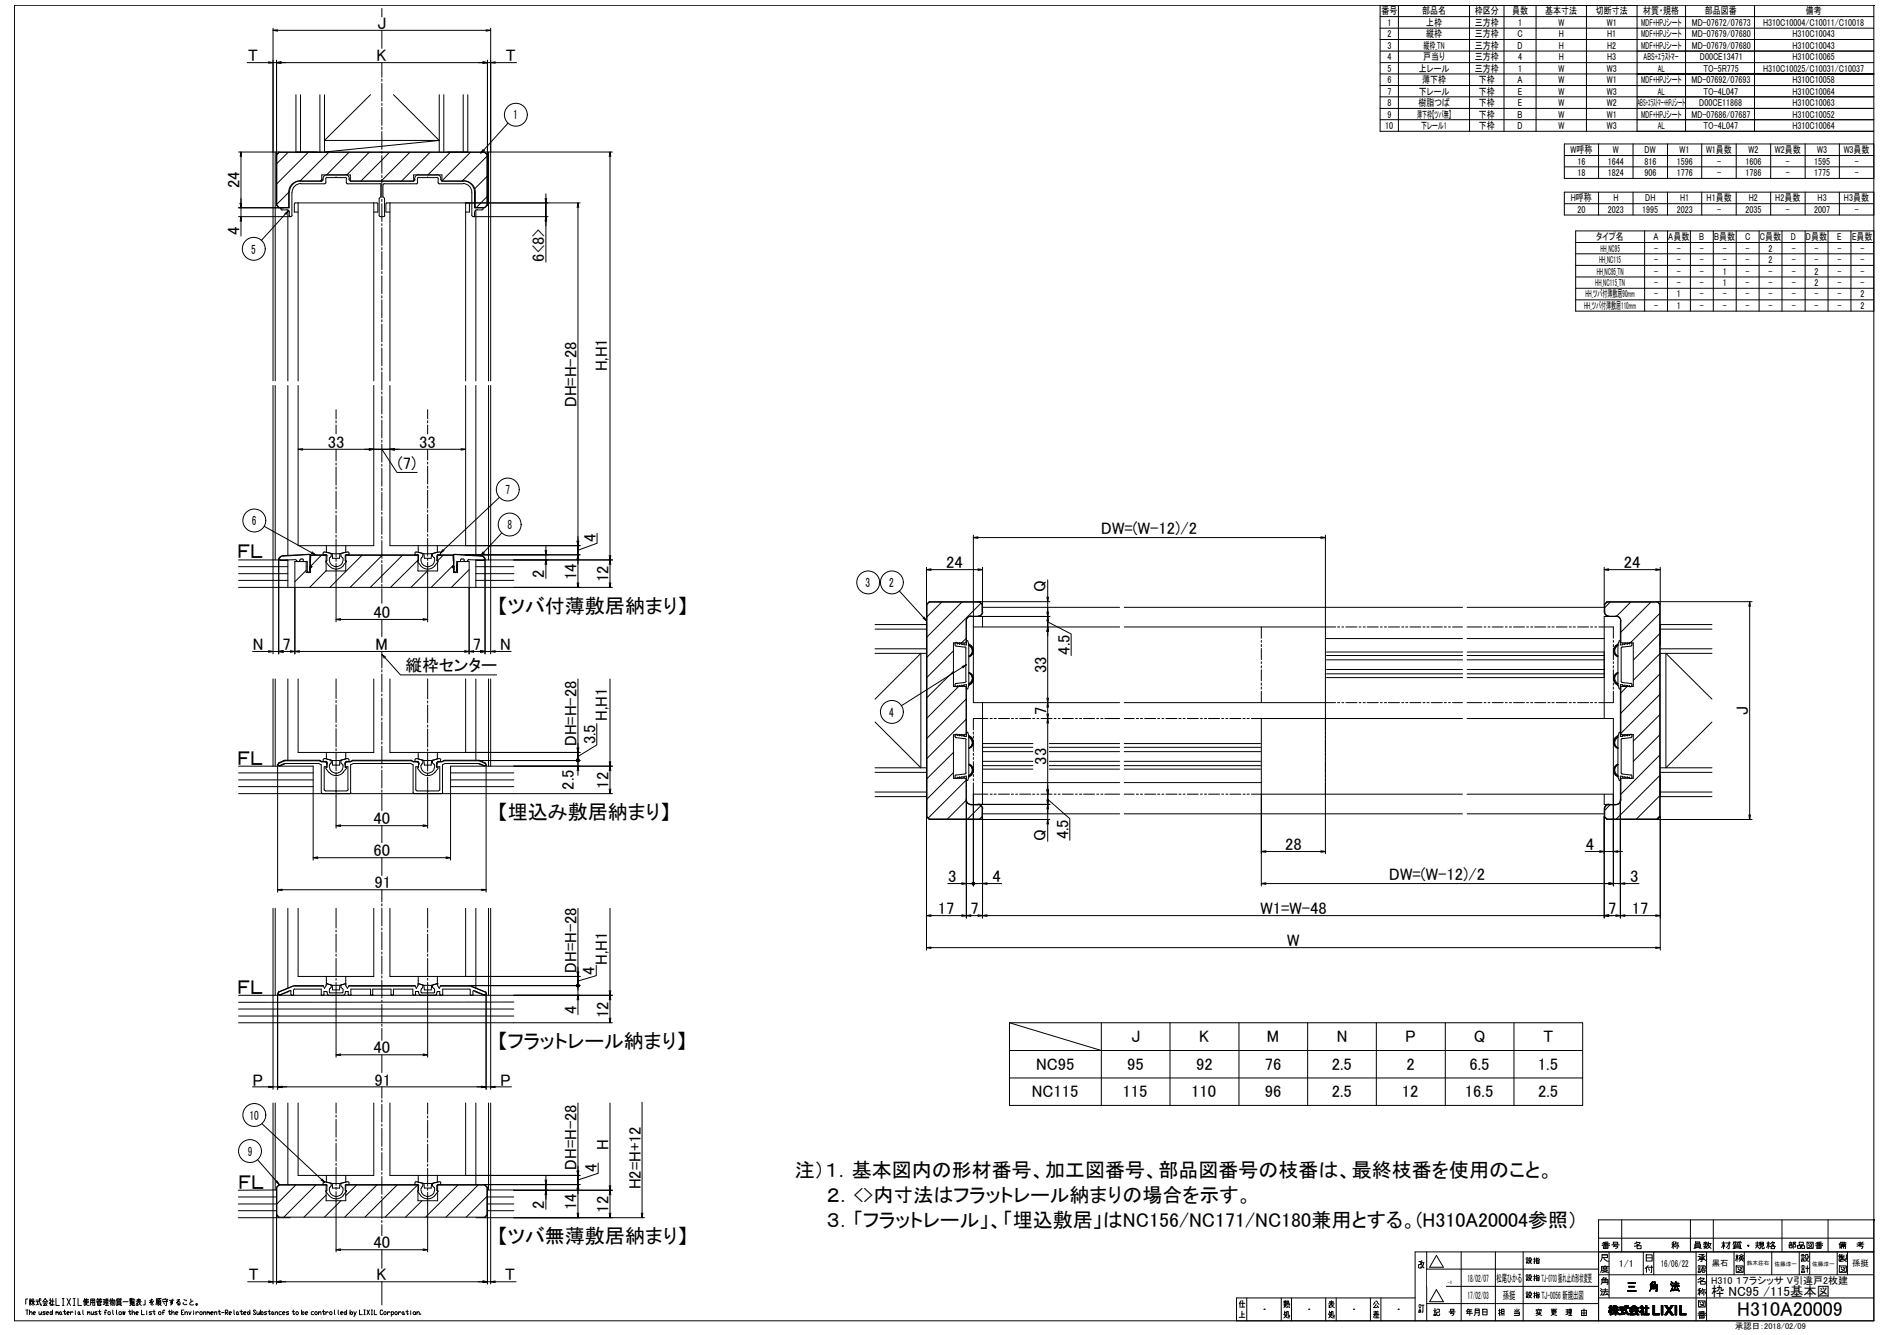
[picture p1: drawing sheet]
<svg xmlns="http://www.w3.org/2000/svg" width="297mm" height="210mm" viewBox="0 0 297 210" stroke-linecap="round" stroke-linejoin="round" font-family="sans-serif">
<defs><g id="words">
<g font-size="3.1">
<text x="37.3" y="87.8">ＦＬ</text>
<text x="78.2" y="96.3">【ツバ付薄敷居納まり】</text>
<text x="37.3" y="120.2">ＦＬ</text>
<text x="78.2" y="128.8">【埋込み敷居納まり】</text>
<text x="37.3" y="156.2">ＦＬ</text>
<text x="78.2" y="164.8">【フラットレール納まり】</text>
<text x="124.9" y="185">注）１．基本図内の形材番号、加工図番号、部品図番号の枝番は、最終枝番を使用のこと。</text>
<text x="37.5" y="186.9">ＦＬ</text>
<text x="129.9" y="189">２．&lt;&gt;内寸法はフラットレール納まりの場合を示す。</text>
<text x="78.2" y="195.5">【ツバ無薄敷居納まり】</text>
<text x="129.9" y="193">３．「フラットレール」、「埋込敷居」はNC156/NC171/NC180兼用とする。(H310A20004参照）</text>
<text x="273" y="207">H310A20009</text>
</g>
<g font-size="2.6">
<text x="59.3" y="4.6">J</text>
<text x="39" y="9.6">T</text>
<text x="59.2" y="9.6">K</text>
<text x="79.5" y="9.6">T</text>
<text x="37.6" y="29.6" transform="rotate(-90 37.6 29.6)">24</text>
<text x="37.6" y="37" transform="rotate(-90 37.6 37)">4</text>
<text x="85.5" y="41.1" transform="rotate(-90 85.5 41.1)">6&lt;8&gt;</text>
<text x="95.4" y="58.4" transform="rotate(-90 95.4 58.4)">H,H1</text>
<text x="90.6" y="64" transform="rotate(-90 90.6 64)">DH=H-28</text>
<text x="51.5" y="70.4">33</text>
<text x="65.9" y="70.4">33</text>
<text x="62.5" y="73.7">(7)</text>
<text x="173.1" y="84">DW=(W-12)/2</text>
<text x="93.6" y="85.3" transform="rotate(-90 93.6 85.3)">4</text>
<text x="148.7" y="89.4">24</text>
<text x="255.2" y="89.4">24</text>
<text x="85.5" y="90.9" transform="rotate(-90 85.5 90.9)">2</text>
<text x="90.6" y="91.2" transform="rotate(-90 90.6 91.2)">14</text>
<text x="95.7" y="91.6" transform="rotate(-90 95.7 91.6)">12</text>
<text x="164.3" y="93.1" transform="rotate(-90 164.3 93.1)">Q</text>
<text x="58.7" y="97.2">40</text>
<text x="39.7" y="102.2">N</text>
<text x="44.4" y="102.2">7</text>
<text x="59" y="102.2">M</text>
<text x="63.7" y="105.5">縦枠センター</text>
<text x="74.3" y="102.2">7</text>
<text x="78.6" y="102.2">N</text>
<text x="164.5" y="105.8" transform="rotate(-90 164.5 105.8)">33</text>
<text x="168.1" y="102.9" transform="rotate(-90 168.1 102.9)">4.5</text>
<text x="95.4" y="113.4" transform="rotate(-90 95.4 113.4)">H,H1</text>
<text x="164.5" y="112.4" transform="rotate(-90 164.5 112.4)">7</text>
<text x="274.8" y="112.4" transform="rotate(-90 274.8 112.4)">J</text>
<text x="90.6" y="117.3" transform="rotate(-90 90.6 117.3)">DH=H-28</text>
<text x="93.6" y="117" transform="rotate(-90 93.6 117)">3.5</text>
<text x="90.2" y="124.1" transform="rotate(-90 90.2 124.1)">2.5</text>
<text x="95.7" y="124" transform="rotate(-90 95.7 124)">12</text>
<text x="164.5" y="120.3" transform="rotate(-90 164.5 120.3)">33</text>
<text x="58.7" y="129.6">40</text>
<text x="167.9" y="132" transform="rotate(-90 167.9 132)">4.5</text>
<text x="58.7" y="134.6">60</text>
<text x="164.3" y="132.2" transform="rotate(-90 164.3 132.2)">Q</text>
<text x="202" y="133.7">28</text>
<text x="249.2" y="133.7">4</text>
<text x="58.9" y="139.7">91</text>
<text x="147.4" y="143.7">17</text>
<text x="149" y="138.7">3</text>
<text x="152.5" y="143.7">7</text>
<text x="156" y="138.7">4</text>
<text x="198.1" y="143.7">W1=W-48</text>
<text x="218.3" y="138.4">DW=(W-12)/2</text>
<text x="252.8" y="143.7">7</text>
<text x="256.2" y="138.7">3</text>
<text x="256.4" y="143.7">17</text>
<text x="202.3" y="148.8">W</text>
<text x="90.6" y="153" transform="rotate(-90 90.6 153)">DH=H-28</text>
<text x="93.5" y="153.3" transform="rotate(-90 93.5 153.3)">4</text>
<text x="95.4" y="151.8" transform="rotate(-90 95.4 151.8)">H,H1</text>
<text x="90.6" y="159.4" transform="rotate(-90 90.6 159.4)">4</text>
<text x="95.7" y="160" transform="rotate(-90 95.7 160)">12</text>
<text x="58.7" y="165.6">40</text>
<text x="177.8" y="163.9">J</text>
<text x="188.5" y="163.9">K</text>
<text x="199.1" y="163.9">M</text>
<text x="210.1" y="163.9">N</text>
<text x="220.9" y="163.9">P</text>
<text x="231.6" y="163.9">Q</text>
<text x="242.6" y="163.9">T</text>
<text x="39.7" y="170.7">P</text>
<text x="58.9" y="170.7">91</text>
<text x="78.6" y="170.7">P</text>
<text x="162.2" y="172.5">NC115</text>
<text x="162.8" y="168.2">NC95</text>
<text x="176.4" y="172.5">115</text>
<text x="177.2" y="168.2">95</text>
<text x="187.2" y="172.5">110</text>
<text x="188" y="168.2">92</text>
<text x="198.8" y="168.2">76</text>
<text x="198.8" y="172.5">96</text>
<text x="209.3" y="168.2">2.5</text>
<text x="209.3" y="172.5">2.5</text>
<text x="220.3" y="172.5">12</text>
<text x="221.1" y="168.2">2</text>
<text x="230.2" y="172.5">16.5</text>
<text x="231" y="168.2">6.5</text>
<text x="241.7" y="168.2">1.5</text>
<text x="241.8" y="172.5">2.5</text>
<text x="90.6" y="183.9" transform="rotate(-90 90.6 183.9)">DH=H-28</text>
<text x="93.8" y="184.3" transform="rotate(-90 93.8 184.3)">4</text>
<text x="95.7" y="180.7" transform="rotate(-90 95.7 180.7)">H</text>
<text x="85.5" y="190.1" transform="rotate(-90 85.5 190.1)">2</text>
<text x="90.6" y="190.3" transform="rotate(-90 90.6 190.3)">14</text>
<text x="95.7" y="190.7" transform="rotate(-90 95.7 190.7)">12</text>
<text x="100.7" y="187" transform="rotate(-90 100.7 187)">H2=H+12</text>
<text x="58.7" y="196.2">40</text>
<text x="39.1" y="201.3">T</text>
<text x="59.2" y="201.3">K</text>
<text x="79.4" y="201.3">T</text>
</g>
<g font-size="2.1">
<text x="80.7" y="18.8">1</text>
<text x="39.5" y="39.9">5</text>
<text x="79.4" y="77.7">7</text>
<text x="39.6" y="82.6">6</text>
<text x="79.7" y="83.2">8</text>
<text x="136" y="92.3">3</text>
<text x="139.8" y="92.3">2</text>
<text x="139.8" y="112.7">4</text>
<text x="39.2" y="176.1">10</text>
<text x="38.9" y="181.7">9</text>
<text x="268.9" y="203.7">枠 NC95 /115基本図</text>
</g>
<g font-size="1.7">
<text x="230.7" y="201.5">18/02/07</text>
<text x="235.2" y="201.5">松尾ひかる</text>
<text x="242.3" y="201.5">TJ-0703 振れ止め形状変更</text>
<text x="230.7" y="204.2">17/02/03</text>
<text x="236.2" y="204.2">孫挺</text>
<text x="242.3" y="204.2">TJ-0056 新規出図</text>
</g>
<g font-size="1.6">
<text x="217.1" y="2.3">番号</text>
<text x="218" y="4">1</text>
<text x="218" y="5.9">2</text>
<text x="223.5" y="2.3">部品名</text>
<text x="224.1" y="4">上枠</text>
<text x="224.1" y="5.9">縦枠</text>
<text x="231.8" y="2.3">枠区分</text>
<text x="231.8" y="4">三方枠</text>
<text x="231.8" y="5.9">三方枠</text>
<text x="237.6" y="2.3">員数</text>
<text x="238.5" y="5.9">C</text>
<text x="238.6" y="4">1</text>
<text x="242.9" y="2.3">基本寸法</text>
<text x="244.9" y="4">W</text>
<text x="245" y="5.9">H</text>
<text x="250.8" y="2.3">切断寸法</text>
<text x="252.5" y="4">W1</text>
<text x="252.6" y="5.9">H1</text>
<text x="257.9" y="4">MDF+HPJシート</text>
<text x="257.9" y="5.9">MDF+HPJシート</text>
<text x="258.3" y="2.3">材質・規格</text>
<text x="265.9" y="4">MD-07672/07673</text>
<text x="265.9" y="5.9">MD-07679/07680</text>
<text x="267.9" y="2.3">部品図番</text>
<text x="277.1" y="4">H310C10004/C10011/C10018</text>
<text x="281.7" y="5.9">H310C10043</text>
<text x="283.8" y="2.3">備考</text>
<text x="218" y="7.6">3</text>
<text x="218" y="9.5">4</text>
<text x="218" y="11.3">5</text>
<text x="223" y="11.3">上レール</text>
<text x="223.7" y="9.5">戸当り</text>
<text x="223.7" y="7.6">縦枠_TN</text>
<text x="231.8" y="7.6">三方枠</text>
<text x="231.8" y="9.5">三方枠</text>
<text x="231.8" y="11.3">三方枠</text>
<text x="238.5" y="7.6">D</text>
<text x="238.6" y="9.5">4</text>
<text x="238.6" y="11.3">1</text>
<text x="244.9" y="11.3">W</text>
<text x="245" y="7.6">H</text>
<text x="245" y="9.5">H</text>
<text x="252.5" y="11.3">W3</text>
<text x="252.6" y="7.6">H2</text>
<text x="252.6" y="9.5">H3</text>
<text x="257.9" y="7.6">MDF+HPJシート</text>
<text x="258.3" y="9.5">ABS+ｴﾗｽﾄﾏｰ</text>
<text x="260.5" y="11.3">AL</text>
<text x="265.9" y="7.6">MD-07679/07680</text>
<text x="267.2" y="9.5">D00CE13471</text>
<text x="267.7" y="11.3">TO-5R775</text>
<text x="277.1" y="11.3">H310C10025/C10031/C10037</text>
<text x="281.7" y="7.6">H310C10043</text>
<text x="281.7" y="9.5">H310C10065</text>
<text x="218" y="13.1">6</text>
<text x="218" y="14.9">7</text>
<text x="218" y="16.7">8</text>
<text x="222.9" y="16.7">樹脂つば</text>
<text x="223" y="14.9">下レール</text>
<text x="223.5" y="13.1">薄下枠</text>
<text x="232.4" y="13.1">下枠</text>
<text x="232.4" y="14.9">下枠</text>
<text x="232.4" y="16.7">下枠</text>
<text x="238.5" y="13.1">A</text>
<text x="238.5" y="14.9">E</text>
<text x="238.5" y="16.7">E</text>
<text x="244.9" y="13.1">W</text>
<text x="244.9" y="14.9">W</text>
<text x="244.9" y="16.7">W</text>
<text x="252.5" y="13.1">W1</text>
<text x="252.5" y="14.9">W3</text>
<text x="252.5" y="16.7">W2</text>
<text x="257.3" y="16.7">ABS+ｴﾗｽﾄﾏｰ+HPJシート</text>
<text x="257.9" y="13.1">MDF+HPJシート</text>
<text x="260.5" y="14.9">AL</text>
<text x="265.8" y="13.1">MD-07692/07693</text>
<text x="267.1" y="16.7">D00CE11868</text>
<text x="267.7" y="14.9">TO-4L047</text>
<text x="281.7" y="13.1">H310C10058</text>
<text x="281.7" y="14.9">H310C10064</text>
<text x="281.7" y="16.7">H310C10063</text>
<text x="217.7" y="20.3">10</text>
<text x="218" y="18.5">9</text>
<text x="222.7" y="18.5">薄下枠【ツバ無】</text>
<text x="223.3" y="20.3">下レール1</text>
<text x="232.4" y="18.5">下枠</text>
<text x="232.4" y="20.3">下枠</text>
<text x="238.5" y="18.5">B</text>
<text x="238.5" y="20.3">D</text>
<text x="244.9" y="18.5">W</text>
<text x="244.9" y="20.3">W</text>
<text x="252.5" y="18.5">W1</text>
<text x="252.5" y="20.3">W3</text>
<text x="257.9" y="18.5">MDF+HPJシート</text>
<text x="260.5" y="20.3">AL</text>
<text x="265.8" y="18.5">MD-07686/07687</text>
<text x="267.7" y="20.3">TO-4L047</text>
<text x="281.7" y="18.5">H310C10052</text>
<text x="281.7" y="20.3">H310C10064</text>
<text x="246.8" y="24.1">W呼称</text>
<text x="247.9" y="25.9">16</text>
<text x="247.9" y="27.7">18</text>
<text x="252.7" y="25.9">1644</text>
<text x="252.7" y="27.7">1824</text>
<text x="253.5" y="24.1">W</text>
<text x="258.4" y="25.9">816</text>
<text x="258.4" y="27.7">906</text>
<text x="258.5" y="24.1">DW</text>
<text x="263.5" y="25.9">1596</text>
<text x="263.5" y="27.7">1776</text>
<text x="264" y="24.1">W1</text>
<text x="268.1" y="24.1">W1員数</text>
<text x="269.9" y="25.9">-</text>
<text x="269.9" y="27.7">-</text>
<text x="274.3" y="25.9">1606</text>
<text x="274.3" y="27.7">1786</text>
<text x="274.8" y="24.1">W2</text>
<text x="279" y="24.1">W2員数</text>
<text x="280.7" y="25.9">-</text>
<text x="280.7" y="27.7">-</text>
<text x="285.1" y="25.9">1595</text>
<text x="285.1" y="27.7">1775</text>
<text x="285.6" y="24.1">W3</text>
<text x="289.8" y="24.1">W3員数</text>
<text x="291.5" y="25.9">-</text>
<text x="291.5" y="27.7">-</text>
<text x="246.9" y="31.7">H呼称</text>
<text x="247.9" y="33.5">20</text>
<text x="252.7" y="33.5">2023</text>
<text x="253.6" y="31.7">H</text>
<text x="258.1" y="33.5">1995</text>
<text x="258.6" y="31.7">DH</text>
<text x="263.5" y="33.5">2023</text>
<text x="264.1" y="31.7">H1</text>
<text x="268.2" y="31.7">H1員数</text>
<text x="269.9" y="33.5">-</text>
<text x="274.3" y="33.5">2035</text>
<text x="274.9" y="31.7">H2</text>
<text x="279" y="31.7">H2員数</text>
<text x="280.7" y="33.5">-</text>
<text x="285.1" y="33.5">2007</text>
<text x="285.7" y="31.7">H3</text>
<text x="289.8" y="31.7">H3員数</text>
<text x="291.5" y="33.5">-</text>
<text x="250.9" y="37.7">タイプ名</text>
<text x="251.3" y="41.4">HH_NC115</text>
<text x="251.5" y="39.6">HH_NC95</text>
<text x="259.9" y="37.7">A</text>
<text x="260" y="39.6">-</text>
<text x="260" y="41.4">-</text>
<text x="262.2" y="37.7">A員数</text>
<text x="263.6" y="39.6">-</text>
<text x="263.6" y="41.4">-</text>
<text x="267.1" y="37.7">B</text>
<text x="267.2" y="39.6">-</text>
<text x="267.2" y="41.4">-</text>
<text x="269.4" y="37.7">B員数</text>
<text x="270.7" y="39.6">-</text>
<text x="270.7" y="41.4">-</text>
<text x="274.3" y="37.7">C</text>
<text x="274.3" y="39.6">-</text>
<text x="274.3" y="41.4">-</text>
<text x="276.6" y="37.7">C員数</text>
<text x="277.9" y="39.6">2</text>
<text x="277.9" y="41.4">2</text>
<text x="281.5" y="37.7">D</text>
<text x="281.6" y="39.6">-</text>
<text x="281.6" y="41.4">-</text>
<text x="283.8" y="37.7">D員数</text>
<text x="285.2" y="39.6">-</text>
<text x="285.2" y="41.4">-</text>
<text x="288.7" y="37.7">E</text>
<text x="288.8" y="39.6">-</text>
<text x="288.8" y="41.4">-</text>
<text x="291.1" y="37.7">E員数</text>
<text x="292.4" y="39.6">-</text>
<text x="292.4" y="41.4">-</text>
<text x="249.2" y="46.8">HH_ツバ付薄敷居90mm</text>
<text x="250.7" y="45">HH_NC115_TN</text>
<text x="250.9" y="43.2">HH_NC95_TN</text>
<text x="260" y="43.2">-</text>
<text x="260" y="45">-</text>
<text x="260" y="46.8">-</text>
<text x="263.6" y="43.2">-</text>
<text x="263.6" y="45">-</text>
<text x="263.6" y="46.8">1</text>
<text x="267.2" y="43.2">-</text>
<text x="267.2" y="45">-</text>
<text x="267.2" y="46.8">-</text>
<text x="270.7" y="43.2">1</text>
<text x="270.7" y="45">1</text>
<text x="270.7" y="46.8">-</text>
<text x="274.3" y="43.2">-</text>
<text x="274.3" y="45">-</text>
<text x="274.3" y="46.8">-</text>
<text x="277.9" y="43.2">-</text>
<text x="277.9" y="45">-</text>
<text x="277.9" y="46.8">-</text>
<text x="281.6" y="43.2">-</text>
<text x="281.6" y="45">-</text>
<text x="281.6" y="46.8">-</text>
<text x="285.2" y="43.2">2</text>
<text x="285.2" y="45">2</text>
<text x="285.2" y="46.8">-</text>
<text x="288.8" y="43.2">-</text>
<text x="288.8" y="45">-</text>
<text x="288.8" y="46.8">-</text>
<text x="292.4" y="43.2">-</text>
<text x="292.4" y="45">-</text>
<text x="292.4" y="46.8">2</text>
<text x="248.9" y="48.6">HH_ツバ付薄敷居110mm</text>
<text x="260" y="48.6">-</text>
<text x="263.6" y="48.6">1</text>
<text x="267.2" y="48.6">-</text>
<text x="270.7" y="48.6">-</text>
<text x="274.3" y="48.6">-</text>
<text x="277.9" y="48.6">-</text>
<text x="281.6" y="48.6">-</text>
<text x="285.2" y="48.6">-</text>
<text x="288.8" y="48.6">-</text>
<text x="292.4" y="48.6">2</text>
<text x="254.4" y="199.2">1/1</text>
<text x="261" y="199.2">16/06/22</text>
<text x="268.9" y="201.9">H310 １７ラシッサ V引違戸2枚建</text>
</g>
<g font-size="1.3">
<text x="269.1" y="199.1">黒石</text>
<text x="291.1" y="199.1">孫挺</text>
<text x="272.7" y="209">承認日：2018/02/09</text>
</g>
<g font-size=".9">
<text x="274.5" y="199">鈴木荘右</text>
<text x="278.9" y="199">佐藤淳一</text>
<text x="284.8" y="199">佐藤淳一</text>
</g>
<text font-size=".8" x="227.5" y="201.9">-1</text>
</g></defs>
<!-- layer: TOS_WA -->
<g fill="none" stroke="#000" stroke-width=".16">
<path d="M2.3 .8h292.2v206.9h-292.2zM216.9 2.6h77.6M216.9 4.4h77.6M216.9 6.2h77.6M216.9 8h77.6M216.9 11.6h77.6M216.9 13.4h77.6M216.9 15.2h77.6M216.9 17h77.6M216.9 18.8h77.6M216.9 .8v19.8h77.6M216.9 9.8h77.6"/>
<path d="M219.8 .8v19.8M231 .8v19.8M236.4 .8v19.8M241.4 .8v19.8M249.3 .8v19.8M257.3 .8v19.8M264.9 .8v19.8M275.7 .8v19.8M294.5 .8h.1M245.9 24.5h48.6M245.9 26.2h48.6M245.9 32h48.6"/>
<path d="M247.6 38.1h46.9M247.6 39.9h46.9M251.2 22.6v5.5M251.2 30.2v3.6M256.7 22.6v5.5M256.7 30.2v3.6M258.5 36.3v12.6M262.1 22.6v5.5M262.1 30.2v3.6M262.1 36.3v12.6M265.7 36.3v12.6M267.4 22.6v5.5"/>
<path d="M267.4 30.2v3.6M269.3 36.3v12.6M272.9 22.6v5.5M272.9 30.2v3.6M272.9 36.3v12.6M276.5 36.3v12.6M278.3 22.6v5.5M278.3 30.2v3.6M280.1 36.3v12.6M283.7 22.6v5.5M283.7 30.2v3.6M283.7 36.3v12.6"/>
<path d="M287.3 36.3v12.6M289.1 22.6v5.5M289.1 30.2v3.6M290.9 36.3v12.6M294.5 36.3h-46.9v12.6h46.9M294.5 22.6h-48.6v5.5h48.6M294.5 30.2h-48.6v3.6h48.6M247.6 41.7h46.9M247.6 43.5h46.9M247.6 45.3h46.9M247.6 47.1h46.9M158.7 160.8h90v13h-90z"/>
<path d="M158.7 165.2h90M158.7 169.5h90M158.7 160.8l14.4 4.4M173.1 160.8v13M183.9 160.8v13M194.7 160.8v13M205.5 160.8v13M216.3 160.8v13M227.1 160.8v13M237.9 160.8v13M223 198.4h.3v.4h-.3v.5l.3 .1v-.3M223.4 198.6l.1 .5 .3 .3"/>
<path d="M223.4 198.5h.4M223.5 198.2l-.2 .6M223.8 198.5l-.2 .5-.3 .4M224.2 199.5h27M224.2 196.8v10.9M225.7 197.4l1.2 1.8h-2.2zM229.6 196.8v10.9M235 196.8v10.9M239.4 196.8v10.9M239.8 197.9h.4M239.9 198.4h.2v.2h-.2zM239.9 197.8h.2"/>
<path d="M239.9 198.3h.2M239.9 198.1h.2M240.3 198.2h.4l-.5 .5M240.4 198.3l.1 .2 .2 .2M240.7 198v.1l-.1-.3h-.2l-.2 .4M241 198h.3M241.2 197.8l-.1 .9M241.3 198.2l-.3 .2M241.5 197.8v.3h.5v-.1M241.5 198.2h.4v.5h-.4zM241.5 198.4h.4M241.9 197.8l-.4 .1"/>
<path d="M251.2 194.7h43.3M251.8 199.7h.8l-.3 .2-.5 .2M251.8 197.3v.5l-.3 .5M251.8 197.3h.8v.4h-.8M251.8 195.9l.6-.3 .6 .3M251.8 199.4h.9M251.8 197.3h.8M251.8 195.6h1.2M251.9 199.7l.3 .2 .6 .2M252 199.2v.3h.5v-.3M252 195.9h.7v.4h-.7zM252 195.4l.2 .1"/>
<path d="M252 196.1h.7M252.1 197.7l.1 .3 .3 .3h.3M252.3 199v.1M252.4 195.3v.5M252.4 195.9v.4M252.7 195.3l-.7 .1M252.7 195.4l-.2 .1M252.8 199.1h-1.1v.6l-.2 .4M252.9 196.8v7.3M253.3 195.7h1.2M253.6 196l.6-.1-.1 .3-.2 .1M253.6 195.3h.6v.3h-.6z"/>
<path d="M253.9 195.7l-.2 .2M254.9 191.8v5M257.2 195.4h.6a.89 .89 0 0 1-.9 .5M257.2 195.6l.2 .1M257.2 195.2l-.3 .4M257.3 195.9h.6v.4h-.6zM258.3 196.8v3.6M258.7 197.3h1v1h-1zM258.7 197.8h1M258.8 199.2l-.2 .3M258.9 199.2h.9M259 199l-.2 .2v.9"/>
<path d="M259.1 199.5l.1 .3M259.6 199v1.1h-.2M259.9 196.8v3.6M262.7 195.6h.5M263 195.3v1M263.1 195.2l-.3 .2M263.2 196l-.2-.4-.3 .6M263.3 195.4h.5M263.4 195.2l-.2 .5M263.5 195.7l-.2 .4M263.6 195.4v.9M263.7 195.7l.1 .4"/>
<path d="M265.7 191.8v5M266.4 195.6h.8v.6h-.8zM266.4 195.9h.8M266.4 195.8h.8M266.5 195.3h.7v.2h-.7zM266.6 196.2l-.4 .1M266.6 196.8v10.9M266.9 197.6h.3l-.1 .4-.2 .2M266.9 199.2h.4M266.9 199.8h.3v.3h-.3zM266.9 199.6h.3M266.9 199.4h.3"/>
<path d="M266.9 199h.3M267 197.3h.8l-.3 .1v.9h-.2M267.1 196.2l.3 .1M267.1 198h.7M267.2 197.9h.5M267.3 197.7h.4M267.4 199h.6v.5h-.2M267.4 199.7l-.1 .3M267.5 199.2l.2 .2M267.5 199.6l.1 .5h.3v-.2M267.7 199l-.1 .4-.2 .1M267.7 197.5v.3l.4 .4"/>
<path d="M267.7 199.6l.1 .2M267.7 195.7l.3-.3 .3 .3M267.7 195.9h.6M267.7 195.4h.6M267.8 195.3l.1 .1M267.9 199.7l.2 .2M268 197.5l-.3 .2M268 195.8l-.2 .3 .5 .2M268 195.3v.4M268.2 195.9a.37 .37 0 0 1-.4 .4M268.2 196.8v10.9M268.3 195.3l-.1 .1"/>
<path d="M268.5 195.6l.1 .4 .3 .3M268.5 195.5h.4M268.5 195.3l-.2 .5M268.8 195.5l-.1 .4-.4 .4M269.3 191.8v5M270.6 195.4h.5M270.9 195.2v1.1M271.1 196l-.2-.6-.3 .8M271.3 195.4h.6M271.8 195.2v1.1h-.2M271.8 195.4l-.5 .8M272.4 195.4h.6"/>
<path d="M272.5 195.7h1v.5h-1zM272.5 196.8v3.6M272.5 195.9h1M272.5 196h1M272.7 196.2l-.3 .1M272.7 195.4v.3M272.8 197.5h.4M272.9 199h1.1v1.1h-1.1zM272.9 195.2l-.5 .1v.4M273 197.3v1M273 199.2l.2 .2M273.1 195.4h.6"/>
<path d="M273.2 198l-.2-.5-.2 .7M273.2 199.5l.6 .4M273.3 197.5l.4-.2 .4 .2M273.3 196.2l.4 .1M273.4 197.8h.6v.2h-.6zM273.4 199.2l.2 .2M273.4 195.4v.3M273.5 197.6h.4M273.6 195.2l-.5 .1-.1 .4M273.7 197.6v.4l-.4 .3M273.7 198l.4 .3M273.8 199.2a.9 .9 0 0 1-.8 .8"/>
<path d="M274.1 196.8v3.6M274.6 195.8l.3 .1h-.1zM275.9 195.4h.5M275.9 195.8h.6M276.2 195.8l.3 .4M276.2 195.2v.6l-.3 .4M276.6 195.3h.5v.6h-.5zM276.6 195.5h.5M276.6 195.7h.5M276.8 195.9l-.1 .3-.2 .1M276.9 195.9l.1 .4h.2l.1-.2M277.7 195.4h.4"/>
<path d="M277.9 195.2v1.1M278.1 196l-.2-.6-.2 .8M278.4 195.9h.5v.4h-.5zM278.5 196.8v3.6M278.5 195.5l.5 .5M278.5 195.4h.4l-.3 .3-.4 .3M278.6 195.2l-.4 .4M280.1 191.8v5M281.1 195.7h.7M281.2 195.9h.5v.3h-.5zM281.2 195.4h.5M281.3 195.5l.1 .2"/>
<path d="M281.4 195.3v.1M281.6 195.5l-.1 .2M282 196h.2v-.3l-.2-.1 .2-.3h-.4v1M282.5 195.9h.5v.4h-.5zM282.8 195.3h.6v.4h-.6zM282.8 196.8v3.6M283.1 199.2h.6M283.1 197.4h.5M283.1 198.1h.4v.2h-.4zM283.2 199.8h.4v.3h-.4zM283.2 195.9h.4v.4h-.4zM283.2 197.9h.3"/>
<path d="M283.2 197.6h.3M283.2 197.3h.3M283.2 199.6h.3M283.2 199.4h.3M283.2 199h.3M283.7 197.8h.5l-.4 .5h-.2M283.8 197.9l.2 .3 .3 .1M283.8 199.4h.5M284 195.3h1v1h-1zM284 199v1.1M284.2 195.5l.1 .2M284.3 195.8l.5 .4"/>
<path d="M284.3 197.6l-.1 .1-.1-.4h-.3l-.2 .5M284.4 196.8v3.6M284.5 195.5l.1 .2M284.8 195.5a.85 .85 0 0 1-.6 .7M285.4 195.9l.5-.3 .6 .3M285.4 195.6h1.1M285.6 195.9h.6v.4h-.6zM285.6 196.1h.6M285.6 195.4l.1 .1M285.9 195.3v.5M285.9 195.9v.4M286.2 195.3l-.7 .1"/>
<path d="M286.2 195.4l-.2 .1M287.3 191.8v5M288.7 196.8v3.6M289 197.6h.7M289 198h1.3M289.1 199h1.1v1.1h-1.1zM289.1 197.9v-.2h.5v.2h-.1M289.1 197.3l-.1 .2M289.1 197.3h.5M289.2 195.5l-.2 .2M289.3 199.2l.2 .2M289.3 198.1v.2"/>
<path d="M289.3 195.3l-.1 .2v.8M289.3 195.4h.8M289.4 199.5l.6 .4M289.4 197.3v.6M289.4 196.3v-.6h.7v.6h-.1M289.4 196h.7M289.4 195.8h.7M289.5 198l-.5 .2M289.6 199.2l.2 .2M289.6 195.3v.2M289.6 197.9v.1M289.7 198l.4 .3h.2"/>
<path d="M289.7 198.3h-.6M289.7 195.7v.6M289.8 197.3v.4M289.8 195.3v.2M290 199.2a.92 .92 0 0 1-.7 .8M290.1 198.1h-.2M290.1 195.6h-.8l-.1 .6M290.2 197.3v.6h-.1M290.4 196.8v3.6M291.8 195.6h1.1M292 195.4h.6M292.3 195.7v.2h.5l-.1 .3-.1 .1"/>
<path d="M292.3 195.3v.3M292.6 195.7l-.3 .1M292.8 195.3l-1 .6M294.5 191.8h.1M294.5 196.8h-72.1v10.9M294.5 191.8h-43.3v15.9M4 206h.4M4.3 206v.7M4.3 204.2h-.3v.8M4.6 206.4l.3-.2 .1 .5M4.6 204.4h.3M4.6 206v.7"/>
<path d="M4.7 204.2v1.1M4.8 205l-.1-.6-.1 .7M4.9 205.1l.3-.4 .2 .4M4.9 204.7h.5M5 204.4h.4M5 204.2l-.1 .4M5.2 206.4h.3h.1l-.1-.2-.3 .2v.2l.3 .1M5.2 204.2v1.1M5.7 204.7h.4M5.7 204.4h.8M5.9 204.7v.4M6.1 206.2l.1 .5h.1l.2-.3"/>
<path d="M6.1 205l-.4 .2M6.2 204.2v.4l.3 .7v-.3M6.3 204.2h.1M6.5 206.2v.5M6.7 204.7l.4-.5 .4 .5M6.8 204.9h.6M6.8 204.7h.6M7.1 204.9l-.3 .4 .5-.1M7.1 206.2h-.3l-.1 .2 .4 .2-.1 .1h-.3M7.2 205l.2 .3M7.3 206.4h.3v-.2l-.3 .2v.2l.3 .1M7.7 204.4h.3l-.3 .6"/>
<path d="M7.9 204.2v.2M7.9 206.2l.3 .2-.1 .3-.2-.1zM8 204.9l-.1-.1v.5M8.1 204.6h.4M8.2 206v.7M8.3 204.2v1h-.3h.5M8.8 204.2v1.1h.5M8.8 206.4l.1-.2 .1 .2M8.8 206.2v.5M9 206.4l.1-.2 .1 .5M9.5 206.2l.1 .2v.3l-.3-.1zM9.6 206.6l.2 .1"/>
<path d="M9.8 204.2h.3M9.8 205.3h.3M9.9 204.2v1.1M9.9 206.2h.4M10.1 206v.6l.1 .1 .1-.1M10.5 206.4h.4l-.1-.2-.3 .2 .1 .3h.2M10.5 204.2l.6 1.1M11.1 204.2l-.6 1.1M11.1 206.2v.5M11.5 206.4l-.2-.2-.2 .2M11.5 204.2h.3M11.5 205.3h.3"/>
<path d="M11.7 204.2v1.1M11.8 206.1v.1M11.8 206.4v.3M12.3 204.2v1.1h.5M12.3 206.2l.2 .2-.1 .3-.1-.1zM12.5 206.6l.1 .1M13 206l.1 .7M13.2 204.5l-.1 .2M13.3 204.2l-.1 1.1M13.3 204.3h.6M13.4 204.5h.5v.3h-.5zM13.4 205l.2 .2 .3 .1"/>
<path d="M13.6 204.2a.99 .99 0 0 1-.3 1.1M13.7 206.4l.1-.2 .1 .2M13.7 206.2v.5M13.9 206.4l.1-.2 .1 .5M14.1 205.3l.2-.3v-.8h.6v1.1h-.2M14.3 204.8h.6M14.3 204.5h.6M14.3 206.2l.1 .5 .3-.3M14.6 204.2v1.1M14.7 206.2v.5M15.2 204.8v-.2h.8l-.1 .2M15.3 206.2h-.3l-.1 .2h.3l.1 .2-.1 .1h-.3"/>
<path d="M15.3 204.3h.3M15.4 204.7h.4v.2h-.4zM15.4 205h.5v.3h-.5zM15.4 204.2l-.2 .2M15.4 204.9v.1M15.4 204.3l.1 .2M15.5 206.2h.4M15.6 204.5v.1M15.6 206v.6l.2 .1 .1-.1M15.7 204.3h.3M15.8 204.2l-.2 .2M15.8 204.3l.1 .2"/>
<path d="M16.2 204.3h.3M16.2 204.7h.3M16.4 204.3v.7M16.4 206.4h.3M16.5 205l-.3 .1M16.6 205.3h.4M16.6 205h.4M16.6 204.2h.4v.6h-.4zM16.6 204.5h.4M16.8 206.1l-.1-.1-.2 .1v.6M16.8 204.2v1.1M17 206.2h.3v.2v.3h-.3v-.1z"/>
<path d="M17.3 204.3v.2h.3M17.3 204.5v.2M17.4 204.2v1.1M17.5 204.8l-.2 .2M17.6 204.4h.5v.7l-.2 .2M17.7 204.2l-.1 .5M17.7 206v.6l.2 .1M17.8 204.4l-.2 .7M17.9 204.4l-.2 .9M18.3 206l.1 .7M18.4 204.4h.3M18.4 204.7h.6v.4h-.6z"/>
<path d="M18.4 205h.6M18.4 204.8h.6M18.5 205.2l-.2 .1M18.5 204.4v.2M18.6 204.2h-.2l-.1 .4M18.7 204.4h.4M18.8 206.2h.2l.1 .2-.1 .3h-.2l-.1-.1zM18.9 205.2l.2 .1M19 204.4v.2M19 204.2h-.3v.4M19.3 206.2l.1 .5 .1-.5v.5l.2-.5M19.3 204.7h.8"/>
<path d="M20.2 206.2h.4M20.4 206v.6l.1 .1 .1-.1M20.4 204.3h.3v.2h-.3M20.5 204.7h.6v.3h-.6zM20.5 204.8h.6M20.5 204.9h.6M20.6 204.2v.1M20.6 204.5v.1M20.6 205l-.2 .3M20.8 204.2h-.4v.4h.4M20.8 206.4l.3-.2 .1 .5M20.8 206v.7"/>
<path d="M20.8 205l.1 .3h.2l.1-.2M20.9 204.2v.1h.3M20.9 204.3l-.1 .1M20.9 204.5h.3M21.4 206.4h.3v-.2h-.3v.2v.3h.3M21.4 205l.2-.1v.3M21.4 204.7h.8M21.5 204.3h.6M21.5 204.5h.6M21.8 204.7l.4 .6M21.8 204.2v.5l-.2 .2M21.9 205.1l-.5 .2"/>
<path d="M22.1 204.8l-.2 .2M22.3 206v.7h.4M22.8 204.4v.8h-.3M23.1 206.1v.1M23.1 206.4v.3M23.8 204.2l-.3 .6 .4-.2v.4M23.8 206.2h-.3l-.1 .2h.3l.1 .2-.1 .1h-.3M24 204.3l-.5 .2M24 206.2h.4M24.2 204.5l-.5 .5 .1 .2 .3-.1M24.2 206v.6l.1 .1 .1-.1M24.6 204.2l-.1 1"/>
<path d="M24.7 204.3v.7M24.8 204.2v1M24.9 204.2h.4M24.9 204.4h.4v.6h-.4zM24.9 204.8h.4M24.9 204.6h.4M25 206.2h.2l.1 .2-.1 .3h-.2l-.1-.1zM25 205l-.1 .3M25.1 204.2l-.1 .2M25.2 205l.1 .3M25.5 206.4h.3M25.6 204.5v-.2h.8l-.1 .2"/>
<path d="M25.6 204.6h.8M25.7 204.8l.2 .2M25.9 206.1l-.1-.1-.2 .1v.6M26 204.2v.1M26.1 204.4v.9h-.1M26.4 206.2h.4M26.6 206v.6l.1 .1 .1-.1M27 206.4l.3-.2 .1 .5M27 206v.7M27.1 204.2v.6h-.3v-.1h.2l.1 .3-.3 .2M27.3 204.4l-.7 .1M27.6 206.4h.3h.1l-.1-.2h-.2l-.1 .2 .1 .3h.2"/>
<path d="M27.8 204.4l.4-.1-.4 .6 .4-.2 .1 .1-.1 .4h-.2l-.1-.2h.2v.2M28.5 206.4h.2M28.9 204.8l-.1 .2 .1 .1 .5-.1M28.9 204.3l.4 .2h-.1M28.9 206h-.4v.7h.4M29.1 206.4l.3-.2v.5M29.1 206.2v.5M29.7 206.2l.1 .5 .2-.5M30 204.2v.5M30.3 204.5a.5 .5 0 0 0-.4 .6h.5M30.4 206.1v.1M30.4 206.4v.3"/>
<path d="M30.8 206.2v.5M31.2 206.4l-.2-.2-.2 .2M31.5 206.2l.3 .2-.1 .3-.3-.1zM31.9 206.4l.3-.2 .1 .5M31.9 206.2v.5M32.5 206.4l.1-.2 .1 .2M32.5 206.2v.5M32.7 206.4l.1-.2 .1 .5M33.1 206.4h.4l-.1-.2-.3 .2 .1 .3h.2M33.7 206.4l.3-.2 .1 .5M33.7 206.2v.5M34.3 206.2h.4"/>
<path d="M34.4 206v.6l.2 .1 .1-.1M34.8 206.4h.4M35.4 206.4h.3l.1-.2-.1-.2h-.3v.7M35.5 206.4l.3 .3M36 206.4h.4l-.1-.2-.3 .2 .1 .3h.2M36.8 206l.1 .7M37.2 206.2l.3 .2-.2 .3-.1-.1zM37.5 206.6v.1M37.7 206.2h.4M37.9 206v.6l.1 .1 .1-.1M38.3 206.4h.3h.1l-.1-.2h-.2l-.1 .2 .1 .3h.2M39 206.2l.3 .2-.2 .3-.2-.1z"/>
<path d="M39.3 206v.7M40.2 206.1l-.3-.1-.1 .1 .4 .5-.1 .1-.3-.1M40.4 206.2l.1 .5h.1l.2-.3M40.8 206.2v.5M41 206v.7M41.1 206.2l.2 .2v.3h-.2l-.1-.3zM41.9 206.2h-.3l-.1 .2h.3l.1 .2-.1 .1h-.3M42.1 206.2h.4M42.3 206v.6l.1 .1 .1-.1M42.8 206.2l.2 .2-.1 .3-.2-.1zM43 206.6l.1 .1M43.3 206.4l.2-.2 .1 .5"/>
<path d="M43.3 206.2v.5M44.2 206.2h-.3l-.1 .2 .1 .3h.3M44.4 206.4h.4l-.1-.2-.3 .2v.2l.3 .1M45.4 206.2h-.3l-.1 .2h.3l.1 .2-.1 .1h-.3M45.9 206.2h.4M46.1 206v.6l.1 .1 .1-.1M46.6 206.2l.3 .2-.1 .3-.3-.1zM47.4 206.4l.3-.2 .1 .4-.2 .1zM47.4 206v.7M48 206.4h.3h.1l-.1-.2h-.2l-.1 .2 .1 .3h.2M49.3 206.2h-.3l-.1 .2 .1 .3h.3M49.5 206.4l.3-.2 .1 .2-.1 .3-.3-.1z"/>
<path d="M50.1 206.4l.3-.2v.5M50.1 206.2v.5M50.7 206.2h.3M50.8 206v.6l.1 .1 .1-.1M51.2 206.2v.5M51.6 206.4l-.2-.2-.2 .2M51.9 206.2h.2l.1 .2-.1 .3h-.2l-.1-.1zM52.6 206v.7M53.2 206v.7M53.5 206.4h.4l-.1-.2-.3 .2 .1 .3h.2M54.1 206.4l.2-.2 .2 .2-.2 .3-.2-.1zM54.5 206v.7"/>
<path d="M55 206v.7M55.2 206.2l.2 .2-.1 .3-.3-.3zM55.6 206.2l.2 .5M56 206.2l-.4 .8M56.5 206v.7h.4M57.2 206h.2M57.2 206.7h.2M57.3 206v.7M57.7 206l.4 .7M58.1 206l-.4 .7M58.4 206h.1M58.4 206.7h.1"/>
<path d="M58.4 206v.7M58.8 206v.7h.4M60.1 206.1v-.1h-.3v.1v.6h.3v-.1M60.3 206.4l.3-.2 .1 .2-.1 .3-.3-.1zM60.9 206.2v.5M61.3 206.4l-.2-.2-.2 .2M61.5 206.4l.1-.2 .3 .2-.1 .3h-.3M61.5 206.2v.8M62 206.4l.3-.2 .1 .2-.1 .3-.3-.1zM62.6 206.2v.5M63 206.4l-.2-.2-.2 .2M63.2 206.4l.1-.2 .2 .2-.1 .3-.2-.1z"/>
<path d="M63.5 206.6l.1 .1M63.8 206.2h.4M64 206v.6l.1 .1 .1-.1M64.5 206.1v.1M64.5 206.4v.3M64.9 206.4l.3-.2 .1 .2-.1 .3-.3-.1zM65.5 206.4l.3-.2 .1 .5M65.5 206.2v.5M66.1 206.6v.1M194.8 207.1h.9M194.9 204.8l-.1 .2M195 204.9h.7"/>
<path d="M195.1 204.5l-.2 .3v.8M195.1 205.5h.5M195.2 206.6h.4M195.2 206.1v1M195.3 204.5v1M195.9 204.1v3.6M198.7 205.9h.1M201.4 204.1v3.6M201.8 204.6h.4M201.8 205.1h.4M201.8 206.6l.2 .4 .3 .2h.4M201.9 206.4h.3l-.2 .7-.2 .1"/>
<path d="M201.9 206.1l-.1 .6M201.9 204.7l-.1 .2M201.9 205.4l-.1 .2M202 204.9v.4M202 204.5v.2h-.2h.4M202 204.7v.2l.2-.1M202 205.4l.2 .2M202.2 205.2l-.4 .1M202.2 204.7h.4v.5l.1-.2M202.3 204.9l.2 .1M202.3 205.4l.1 .2M202.4 204.5v.3l-.2 .4"/>
<path d="M202.6 205.4l.1 .2M202.7 206.8v.2h-.2v-.8h-.2l-.1 .6-.1 .2M203 204.1v3.6M205.7 205.9h.1M208.4 204.1v3.6M208.8 205.3h.2v.3M208.8 205h.9M208.9 206.6l.2 .4 .3 .2h.3M208.9 206.4h.3l-.2 .7-.2 .1M208.9 206.1l-.1 .6M208.9 204.7h.7M208.9 204.8h.7"/>
<path d="M209.2 205l.3 .5 .2 .1M209.2 204.5v.5l-.2 .3M209.3 205.5l-.4 .1M209.6 205.2l-.2 .1M209.7 206.8v.2h-.2v-.8h-.2l-.1 .6-.1 .2M210 204.1v3.6M212.7 205.9h.1M215.4 204.1v3.6M215.8 206.7h.9M215.9 206.3h.7M216 206.5h.6M216 207.2h.7"/>
<path d="M216.1 206.7l-.3 .4M216.1 204.7l-.3 .4M216.1 206.1l.1 .2M216.1 206.9h.5M216.2 204.6h.2l.3 .5M216.3 205l-.1 .2-.3 .4 .7-.1M216.3 206.3v.4M216.4 206.9v.3M216.4 205.3l.2 .3M216.5 206.1l-.1 .2M217 204.1v3.6M219.7 205.9h.1"/>
<path d="M222.4 204.1h-28.1v3.6M223 205.3h.3M223 206.1h.3v.2h-.3zM223 205.9h.3M223 205.6h.3M223 205.1h.3M223.3 205.2h.5M223.6 205.2v1.1h-.1M224.2 202.3h27M224.2 205h27M225.3 206h.4M225.4 206.6h.3v.2h-.3z"/>
<path d="M225.4 206.4h.2M225.4 206.2h.2M225.4 205.8h.2M225.7 202.8l1.2 1.9h-2.2zM225.7 200.1l1.2 1.9h-2.2zM225.8 205.9h.4v.4h-.4v.5h.4l.1-.2M227.7 206.3h1M228 206.6l.5-.1-.1 .3h-.2M228 205.9h.5v.2h-.5zM228.2 206.3l-.2 .2M230.4 206.5h1M230.7 205.9l-.3 .3"/>
<path d="M230.7 205.8v.1h.6M231 205.9v.9M231.3 206.2h-.6v.3M231.7 206.8l.1-.3v-.7h.7v1h-.2M231.8 206.4h.7M231.8 206.1h.7M233 205.9h.7v.8h-.7zM233 206.3h.7M235.5 206.1h.3M235.7 205.8l-.1 1M235.8 206.4l-.3 .1M235.8 206.7h.7"/>
<path d="M236 205.9h.4v.6h-.4zM236 206.2h.4M238 206.3h.8v.5h-.8M238 206.5h.8M238.1 205.9l.1 .2M238.4 205.8v.5M238.7 205.9l-.2 .2M239.8 200.6h.4M239.8 203.3h.4M239.9 201.1h.2v.2h-.2zM239.9 203.8h.2v.2h-.2zM239.9 200.4h.2"/>
<path d="M239.9 200.9h.2M239.9 200.8h.2M239.9 203.7h.2M239.9 203.5h.2M239.9 203.1h.2M240.3 200.9h.4l-.5 .5M240.3 203.7h.4l-.5 .4M240.4 201l.1 .2 .2 .2M240.4 203.7l.1 .2 .2 .2M240.7 200.7v.1l-.1-.4h-.2l-.2 .5M240.7 203.4v.1l-.1-.4h-.2l-.2 .5M241 200.7h.3"/>
<path d="M241 203.4h.3M241.2 200.4l-.1 1M241.2 203.1l-.1 1M241.3 200.9l-.3 .2M241.3 203.7l-.3 .1M241.4 205.9h.9M241.5 200.4v.4l.5-.1M241.5 200.9h.4v.5h-.4zM241.5 203.1v.4l.5-.1M241.5 203.7h.4v.4h-.4zM241.5 201.1h.4M241.5 203.8h.4"/>
<path d="M241.5 206l-.1 .1M241.7 206.5l.6 .3M241.7 206.4h.5l-.8 .4M241.7 205.9l-.2 .5M241.7 206.4l-.3 .1M241.8 205.8v.1M241.9 200.5l-.4 .1M241.9 203.2l-.4 .2M242 205.9v.5M242.1 206l.2 .1M243.8 205.9h.9M243.9 206.1h.6v.3h-.6z"/>
<path d="M243.9 206.2h.6M244 206.5l.2 .2 .5 .1M244.2 205.9v.7l-.4 .2M246.1 206.3h.4M246.1 205.9h.4M246.3 205.9v.7M246.5 206.6l-.4 .1M246.5 206.8h.5M246.6 205.9h.4v.5h-.4zM246.6 206.6h.4M246.6 206.1h.4M246.8 205.9v.9"/>
<path d="M248.6 206h.7v.8h-.7zM248.6 206.4h.7M248.9 205.8v1M251.2 204.1h43.3M251.2 200.4h43.3M251.5 202.9l.2 .2M251.6 202.6l.2 .2M251.6 201.9l.2-.2v-.5h.9v.7h-.2M251.8 203.2l-.3 .5M251.8 203.1h1M251.8 201.4h.9M251.8 201.7h.9"/>
<path d="M251.9 202.8h.8M252 200.9h.5l-.2 .3v.5M252 200.9l-.3 .3M252.3 202.6v.5l-.3 .5M252.5 203.3l.3 .4M252.6 203.5l-.8 .1M252.8 206.1v.2M252.9 205.5v.2M252.9 206.1v.2M252.9 205.9v.4M253 205.5v.2M253 205.9v.3"/>
<path d="M253 205.8v.3M253.1 205.3h.1v.2h.2v.2h-.2l.2 .2v.3l-.2-.2v.7h-.1v-.6l-.3 .3 .2-.6-.1-.3h.2zM253.1 205.3v1.4M253.2 206.7v-1.4v1.4M253.2 205.3v1.4M253.3 205.5v.2M253.3 205.8v.3M253.4 205.5v.2M253.4 205.9v.2M253.4 205.6v.3M253.4 206.4v.3M253.5 205.6v.3"/>
<path d="M253.5 205.9v.2M253.5 206.4v.3M253.5 205.3h.2v.2h.1v-.2h.2v.2h.3v.2h-.3v.2h.4v.2h-.2l.2 .6-.4-.5v.5h-.2v-.5l-.4 .5v-.2l.2-.4h-.2v-.2h.4v-.2h-.2l-.2 .2zM253.5 205.5v.3M253.5 206.4v.2M253.6 205.3v.5M253.6 205.9v.2M253.6 206.2v.4M253.6 205.3v.4M253.6 206.2v.3M253.6 206.1v-.2v.5M253.6 206.1v.4"/>
<path d="M253.7 205.3v.1M253.7 205.5v.2M253.7 205.9v.5M253.7 205.9v.4M253.8 205.5v.2M253.8 205.9v.4M253.8 205.3v1.4M253.9 205.3v1.4M253.9 206.7v-1.4v1.4M254 205.3v1.4M254 205.5v.2M254 205.9v.4"/>
<path d="M254.1 205.5v.2M254.1 205.9v.5M254.2 205.5v.2M254.2 205.9v.6M254.2 205.9v.2M254.2 206.2v.3M254.2 206.3v.3M254.3 205.5v.2M254.3 205.9v.2M254.3 206.4v.3M254.4 205.9v.2M254.4 206.5v.2"/>
<path d="M254.5 205.5h.9v-.2h.2v.2h.3v.2h-.3v.3l.3 .5v.2l-.3-.3-.2-.7h-.9zM254.5 205.5v.2M254.5 206.5v.2M254.6 205.9h.7v.2h-.2v.4l.3-.1v.2l-.9 .1v-.2h.4v-.4h-.3zM254.6 205.5v.2M254.6 206.5v.2M254.6 205.9v.2M254.7 205.5v.2M254.7 205.9v.2M254.7 206.5v.2M254.8 205.5v.2M254.8 205.9v.2"/>
<path d="M254.8 206.5v.2M254.9 205.5v.2M254.9 205.9v.2M254.9 206.5v.2M254.9 205.9v.8M255 205.5v.2M255 205.9v.8M255.1 205.5v.2M255.1 205.9v.2M255.1 206.5v.2M255.1 206.4v.3M255.2 205.5v.2"/>
<path d="M255.2 205.9v.2M255.2 206.4v.3M255.3 205.5v.2M255.3 205.9v.2M255.3 206.4v.2M255.4 205.3v.6M255.4 206.4v.2M255.4 205.3v.8M255.5 205.3v.8M255.5 206.3v-1v1M255.6 205.3v1.1M255.6 205.5v.2"/>
<path d="M255.6 205.8v.6M255.6 206v.5M255.7 205.3h.2v.1h-.2zM255.7 205.3v.1M255.7 205.5v.2M255.7 206.2v.4M255.7 206.3v.3M255.8 205.3v.1M255.8 205.5v.2M255.8 206.3v.4M255.8 203h1.3M255.8 202.9h1.3"/>
<path d="M255.8 206.4v.3M255.9 201.7h1.1M255.9 201.8h1.1M255.9 205.3v.1M255.9 205.5v.2M255.9 206.5v.2M256 202.3h.9M256.1 205.6l.6-.3h.2l.6 .3v.2l-1.2 .1v-.1h-.2zM256.1 206.1h1.4v.1h-.9l-.1 .3h.5h.2l-.2-.2h.3l.2 .4h-.3h-1.1v-.2h.2l.1-.3h-.3zM256.1 205.6v.2M256.1 206.1v.1M256.1 206.5v.2"/>
<path d="M256.2 205.6v.2M256.2 206.1v.1M256.2 206.5v.2M256.3 205.6v.2M256.3 206.1v.1M256.3 206.5v.2M256.3 205.6v.3M256.3 206.4v.3M256.4 205.6v.3M256.4 206.1v.1M256.4 206.3v.4M256.4 206.2v-.1v.6v-.4"/>
<path d="M256.4 205.5v.4zM256.4 205.7l.4-.3 .4 .3zM256.4 205.5v.4M256.4 206.1v.6M256.5 205.5v.2M256.5 205.7v.2M256.5 206.1v.6M256.5 205.4v.3M256.5 206.1v.4M256.5 206.5v.2M256.6 205.4v.2M256.6 205.7v.2"/>
<path d="M256.6 206.1v.3M256.6 206.5v.2M256.6 205.3v.3M256.6 206.1v.2M256.7 205.3v.3M256.7 205.7v.2M256.7 206.1v.1M256.7 206.5v.2M256.7 205.3v.2M256.8 205.3v.2M256.8 205.7v.2M256.8 206.1v.1"/>
<path d="M256.8 206.5v.2M256.9 205.3v.2M256.9 205.7v.2M256.9 206.1v.1M256.9 206.5v.2M256.9 205.3v.3M257 205.3v.3M257 205.7v.2M257 206.1v.1M257 206.5v.2M257 205.4v.2M257.1 205.4v.2"/>
<path d="M257.1 205.7v.2M257.1 206.1v.1M257.1 206.3h.1M257.1 206.5v.2M257.1 205.5v.2M257.1 206.3v.1M257.2 205.5v.2M257.2 205.7v.2M257.2 206.1v.1M257.2 206.3v.4M257.2 205.5v.4M257.3 205.6v.3"/>
<path d="M257.3 206.1v.1M257.3 206.3v.4M257.3 205.6v.2M257.3 206.4v.3M257.4 205.6v.2M257.4 206.1v.1M257.4 206.4v.3M257.4 206.6v.1M257.5 205.6v.2M257.5 206.1v.1M257.5 206.6v.1M257.5 206.7h.1"/>
<path d="M257.7 206.2v.2M257.8 205.5v.2M257.8 206.1v.3M257.8 206.1v.2M257.9 205.5v.2M257.9 206.1v.2M257.9 205.3h.2v.2h.2l-.1 .5 .1 .1v.3l-.2-.2v.5h-.2v-.5l-.2 .2v-.2l.4-.4v-.1h-.3v-.2h.1zM257.9 206v.3M258 205.3v.4M258 206v.7M258 205.9v.8M258 205.8v.9"/>
<path d="M258.1 205.3v.4M258.1 205.8v.9M258.1 205.3v1.4M258.2 205.5v.7M258.2 205.5v.4M258.2 206v.3M258.3 205.5v.3M258.3 206.1v.2M258.3 205.5v.1M258.3 206.5v.2M258.3 206.1v.3M258.4 205.6v.1"/>
<path d="M258.4 206.5v.2M258.5 205.6v.1M258.5 206.5v.2M258.6 205.6v.1M258.6 206.5v.2M258.6 205.3h.3v.3h.3v.1h-.3v.8h.3v.2h-.9v-.2h.3v-.8h-.2v-.1h.2zM258.6 205.3v1.4M258.7 205.3v1.4M258.7 206.7v-1.4v1.4M258.8 205.3v1.4M258.9 205.6v.1M258.9 206.5v.2"/>
<path d="M259 205.6v.1M259 206.5v.2M259.1 205.6v.1M259.1 206.5v.2M259.2 206.5v.2M259.3 202.9l.1-.3v-.6h1v.9h-.1M259.4 202h1v1h-.1h.1v-1h-1v.7l-.1 .3 .1-.3zM259.4 202h1v1h-.1h.1v-.9h-1v.6l-.1 .3 .1-.3zM259.4 202.3h1M259.4 202.6h1M259.7 201.6l-.3 .4M259.7 201.6h.5l-.3 .4"/>
<path d="M259.7 201.6l-.3 .5M259.7 201.6h.5l-.3 .4v.6M259.7 201.5l-.3 .5M259.8 205.3h.2v1.2h.8v.2h-1zM259.8 205.3v1.4M259.8 206.7v-1.4v1.4M259.9 205.3v1.4M259.9 202l.3-.3h-.5h.5l-.3 .4M260 206.7v-1.4v1.4M260 205.3v1.4M260.1 206.7v-.2v.2M260.1 206.5v.2"/>
<path d="M260.2 206.5v.2M260.2 206.7v-.2v.2M260.3 206.5v.2M260.3 206.7v-.2v.2M260.4 206.5v.2M260.5 206.7v-.2v.2M260.5 206.5v.2M260.6 206.7v-.2v.2M260.6 206.5v.2M260.7 206.5v.2M260.7 206.7v-.2v.2M260.8 206.5v.2"/>
<path d="M261.1 205.3h.3v1.4h-.3zM261.1 205.3v1.4M261.2 206.7v-1.4v1.4M261.2 205.3v1.4M261.3 205.3v1.4M261.3 206.7v-1.4v1.4M261.6 205.3h.3l.4 .5 .4-.5h.3l-.5 .7 .5 .7h-.3l-.4-.5-.4 .5h-.3l.6-.7zM261.6 206.7h.1M261.7 205.3h.1M261.7 206.6v.1M261.7 205.3v.1M261.8 205.3v.1"/>
<path d="M261.8 206.5v.2M261.8 205.3v.2M261.8 206.4v.3M261.9 205.3v.3M261.9 206.4v.3M261.9 205.3v.4M261.9 206.2v.5M262 205.3v.5M262 206.2v.5M262 206.1v.5M262.1 205.4v.5M262.1 206.1v.4"/>
<path d="M262.1 205.5v.4M262.1 206v.4M262.2 205.6v.8M262.2 205.7v.6M262.3 205.7v.5M262.4 205.7v.6M262.4 205.6v.8M262.5 205.6v.8M262.5 205.5v.4M262.5 206v.5M262.5 206.1v.4M262.6 201.9l.2 .3"/>
<path d="M262.6 202l.2 .3M262.6 205.3v.5M262.6 206.1v.5M262.6 205.3v.4M262.6 206.2v.5M262.7 205.3v.4M262.7 206.3v.4M262.7 205.3v.3M262.7 206.4v.3M262.8 205.3v.2M262.8 206.4v.3M262.8 205.3v.1"/>
<path d="M262.8 206.5v.2M262.9 202.8h.9l-.9 .1 .9-.1M262.9 202.5l-.3 .5M262.9 202.4l-.3 .6M262.9 202.3l-.3 .6 .3-.5M262.9 202.2h1M262.9 201.7l-.2-.2 .2 .4M262.9 202.3h1M262.9 205.3v.1M262.9 206.6v.1M262.9 205.3h.1M262.9 206.7h.1"/>
<path d="M263 206.7h.1M263 201.7h.8M263 201.8h.8M263 201.9h.8M263 202.8l.4-.6v-.7v.7l-.4 .6 .4-.6v-.7v.7l-.4 .7M263.3 205.3h.2v1.4h-.2zM263.3 206.7v-1.4v1.4M263.3 205.3v1.4M263.4 201.6v.7l-.4 .6M263.4 205.3v1.4M263.4 206.7v-1.4v1.4M263.5 205.3v1.4"/>
<path d="M263.6 202.5l.3 .5M263.6 202.4l.3 .6M263.6 202.5l.3 .4M263.8 202.7l-.9 .1M264 205.3h.2v1.2h.8v.2h-1zM264 205.3v1.4M264.1 206.7v-1.4v1.4M264.1 205.3v1.4M264.2 206.7v-1.4v1.4M264.2 205.3v1.4M264.3 206.7v-.2v.2M264.3 206.5v.2"/>
<path d="M264.4 206.5v.2M264.4 206.7v-.2v.2M264.5 206.5v.2M264.5 206.7v-.2v.2M264.6 206.5v.2M264.7 206.7v-.2v.2M264.7 206.5v.2M264.8 206.7v-.2v.2M264.8 206.5v.2M264.9 206.5v.2M264.9 206.7v-.2v.2M265 206.5v.2"/>
<path d="M266.9 206.8l.6-.3 .6 .3M266.9 206.5h1.2M266.9 202.9h.5M266.9 201.6h.1M266.9 204.5h1.1v1h-1.1zM267.1 206.8h.7v.4h-.7zM267.1 204.7l.2 .2M267.1 206.3l.2 .1M267.1 207.1h.7M267.1 202.6v1.1M267.2 205l.6 .4M267.2 201h.6a1.23 1.23 0 0 1-.9 .6"/>
<path d="M267.2 201.2l.2 .1M267.3 202.6l-.4 .1M267.3 201.5h.7v.4h-.7zM267.3 200.9l-.4 .3M267.4 203.4l-.3-.5-.2 .6M267.5 204.7l.2 .2M267.5 206.2v.6M267.5 206.8v.4M267.5 202.8h.5M267.6 202.6l-.2 .5M267.7 203.1l-.2 .3M267.8 202.8l-.1 .9"/>
<path d="M267.8 206.2l-.8 .1M267.8 204.7a.9 .9 0 0 1-.7 .8M267.8 206.3l-.1 .1M268 203.1l.1 .3"/>
<circle cx="30.9" cy="205.1" r=".13"/>
</g>
<!-- layer: TOS_M1 -->
<g fill="none" stroke="#000" stroke-width=".16">
<path d="M38.8 9.8h3.4M42.9 4.4v19.5h-5.4M42.9 9.8h.6M43.5 9.5v14.8M43.6 4.8h32.8M44.2 9.8h31.7M76.6 9.8h.5M76.6 9.5v14.8M77.1 4.4v19.5h19.2M77.8 9.8h3.4M37.5 34.1h8.2M37.5 32.7h7.1"/>
<path d="M37.9 24.6v7.3M37.9 32.7v1.4M37.9 34.8v2.3M45.3 23.9l-1.8 1.8M45.4 30.3l-1.9 1.8M48.5 23.9l-5 5M50.6 28.2l-.2 .3M51.7 23.9l-4.6 4.6M54.8 23.9l-3.5 3.6M58 23.9l-3.5 3.6M61.2 23.9l-4.5 4.6M64.4 23.9l-4.5 4.6"/>
<path d="M64.4 33.9l1 1.7h-2zM67.6 23.9l-4.5 4.6M70.8 23.9l-3.5 3.6M73.2 31.9h18M73.9 23.9l-4.4 4.5M74.4 34.1h11.7M76.5 24.6l-3.9 3.9M76.5 27.8l-1.9 1.9M76.5 30.9l-1.6 1.7M85.8 31.9v2.2v-2.2M85.8 30.5v.7M85.8 34.1v7.1"/>
<path d="M90.8 32.6v52.5M95.9 24.6v62.7M47.6 70.6h10.4M58.7 70.6h2.6h-2.6M60 70.6l2.4 3.7h3.2M62 70.6h10.5M42.9 88v14.8M43.8 87.9v14.9M46.3 88.3h.1M46.3 92.4v10.4M48.1 89.7l-1.8 1.8M50.5 87.3l-1.7 1.8"/>
<path d="M51.3 89.7l-2.6 2.7M52.8 90.4v7.4M53.5 97.4h13M56.9 87.3l-5.1 5.1M60.1 87.3l-5.1 5.1M63.2 87.3l-5 5.1M65.7 88.1l-4.3 4.3M67.2 89.8l-2.6 2.6M67.2 90.1v7.7M69.6 87.3l-.8 .9M71.3 88.8l-3.5 3.6M73.1 87.2h18.1"/>
<path d="M73.2 85.8h18M73.7 89.6l-2.8 2.8M73.7 92.4v10.4M76.2 87.9v14.9M77.1 87.8v15M80.8 92.4h15.5M80.8 88h15.5M85.8 85.8v.7M85.8 87.2v.8M85.8 88.8v2.2M90.8 85.8v1.4v-1.4M90.8 88v3.6"/>
<path d="M93.8 83.8v1.6l-3 1.1M95.9 88.8v2.8M145.6 89.2v5.8M146.3 89.6h7.4M148 94.7l-2.3 2.3M151.2 94.7l-5.5 5.4M153 84.1v14.5M153.7 94.6h11.3M153.7 96.9h11.3M153.7 84.5h53.9M154.2 94.9l-8.5 8.5M154.4 89.2v5.8"/>
<path d="M164.7 97.8l3.6 1.9v3.4M164.7 98.6v-1.7v1.7M164.7 91.2v2.7M164.7 94.6v2.3M164.7 97.6v.8M164.7 99.3v10.5M208.3 84.1v14.5M252.1 89.2v5.8M252.8 89.6h7.4M253.1 94.7l-.9 .8M256.3 94.7l-2.2 2.2M259.4 94.7l-4.7 4.7"/>
<path d="M260.5 94.6h14.9M260.8 96.5l-4.6 4.6M260.8 99.6l-4.1 4.2M260.9 89.2v5.8M275 95.3v32.8M39.7 102.4h2.5M42.9 102.4h.9M44.5 102.4h1.1M47.1 102.4h25.9M73.2 118.3h18M74.5 102.4h1M75.3 119.6h15.9"/>
<path d="M76.2 102.4h.9M77.8 102.4h2.5M90.8 118.3v1.3v-1.3M90.8 106.8v10.8M90.8 118.8v1.7M93.8 113.8v3.3l-3 1.8M95.9 106.8v12.9M149.8 102.3l-4.1 4.2M149.8 105.6l-4.1 4.1M149.8 118.3l-4.1 4.1M150.7 107.9l-5 5M151.8 100.4l-.7 .7"/>
<path d="M151.8 109.9l-6.1 6.2M151.8 113.1l-6.1 6.1M164.7 111.2v1.1M164.7 113.7v10.4M208.3 110.5v23.7M255.7 107.9l-1 1.1M260.8 102.8l-4.1 4.2M260.8 106l-6.1 6.1M260.8 109.2l-6.1 6.1M260.8 112.4l-4.1 4.1M260.8 115.6l-4.1 4.1M260.8 118.7l-6.1 6.2"/>
<path d="M43.6 120.2v20.1M44.4 139.9h31.3M49.2 124.8v10.4M49.9 134.9h20.2M52.8 125.2v5M53.5 129.8h13M67.2 125.3v4.9M70.8 124.8v10.4M76.4 120.2v20.1M80.8 120.5h15.5M80.8 124.8h15.5M90.8 121.2v.7"/>
<path d="M95.9 121.2v2.9M145.6 128.4v21M149 138.9h2.2M149.8 121.5l-4.1 4.1M151.8 122.7l-5.9 5.9M151.8 125.8l-2.9 3M151.9 138.9h2.5M151.9 125.8v18.5M153 124.9v14.4M153.7 126.5h11.3M154 128.8h11M154.1 126.7l-2 2.1"/>
<path d="M154.4 128.4v15.9M155.1 138.9h2.3M164.7 125.7l3.4 3v3.4M164.7 124.9v1.6v-1.6M164.7 125v.8M164.7 126.5v2.3M164.7 129.6v2.7M198.2 124.9v14.4M199 133.9h8.6M199 138.9h53.8M249.1 133.9h2.3M252.1 128.4v15.9"/>
<path d="M252.1 133.9h1.5M253 126.6l-.8 .8M253.6 124.9v14.4M253.6 138.9h1.1M254.3 133.9h.7M254.7 125.8v18.5M255.4 138.9h2.2M260.5 128.8h14.9M260.8 121.9l-6.8 6.9M260.8 125.1l-3.6 3.7M260.8 128.3l-.4 .5M260.9 128.4v21"/>
<path d="M42.9 156.5v14.8M43.6 156.2v15.1M52.8 157.6v8.6M67.2 157.6v8.6M73.2 153.5h18M73.6 155h17.6M76.4 156.2v15.1M77.1 156.5v14.8M80.8 156.5h15.5M90.8 153.5v1.5v-1.5M90.8 142.8v10M90.8 157.2v2.3"/>
<path d="M93.7 151.8v1.6l-2.9 .8v2.3M95.9 142.8v13M95.9 157.2v2.9M146.3 144h4.9M146.3 149h113.9M152.6 144h1.1M155.1 144h97M252.8 144h1.1M255.4 144h4.8M39.7 170.9h2.5M42.9 170.9h.7M44.4 170.9h31.3"/>
<path d="M53.5 165.8h13M76.4 170.9h.7M77.8 170.9h2.6M80.8 160.8h15.5M90.8 173.4v10.7M95.9 173.4v13M100.9 173.3v17.4M42.9 187.1v14.8M43.5 191.5v10.4M46.5 186.3l-3 3M49.6 186.3l-5 5.1M51.3 187.9l-3.5 3.5"/>
<path d="M52.8 188.9v7.9M53.5 196.5h13M53.6 188.8l-2.6 2.6M56 186.3l-1.7 1.7M59.2 186.3l-5 5.1M62.4 186.3l-5.1 5.1M65.6 186.3l-5.1 5.1M66.3 188.8l-2.6 2.6M67.2 189.2v7.6M72 186.3l-5.1 5.1M73.2 184.8h18M75.1 186.3l-5 5.1"/>
<path d="M76.2 186.3h15M76.5 188.1l-3.2 3.3M76.6 191.5v10.4M77.1 186.9v15M80.8 191.5h20.5M80.8 187.1h15.5M85.8 187.1v-.8v.8M85.8 184.8v.7M85.8 187.1v3M90.8 186.3v-1.5v1.5M90.8 187v3.7M94 182.9v1.6l-3.2 1"/>
<path d="M95.9 187.9v2.8M38.9 201.5h3.3M42.9 201.5h.6M44.2 201.5h31.7M76.6 201.5h.5M77.8 201.5h3.3"/>
<circle cx="81.1" cy="18" r="1.8"/>
<circle cx="39.9" cy="39.1" r="1.8"/>
<circle cx="79.8" cy="77" r="1.8"/>
<circle cx="40" cy="81.8" r="1.8"/>
<circle cx="80.1" cy="82.5" r="1.8"/>
<circle cx="136.4" cy="91.6" r="1.8"/>
<circle cx="140.2" cy="91.6" r="1.8"/>
<circle cx="140.2" cy="111.9" r="1.8"/>
<circle cx="40" cy="175.3" r="1.8"/>
<circle cx="39.3" cy="181" r="1.8"/>
</g>
<!-- layer: 0 -->
<g fill="none" stroke="#000" stroke-width=".16">
<path d="M42.2 9.7l.7 .1-.7 .1M42.2 9.8h.7M42.9 4.8h.7M43.5 9.8h.7M43.6 4.7l-.7 .1 .7 .1M44.2 9.7l-.7 .1 .7 .1M75.9 9.7l.7 .1-.7 .1M75.9 9.8h.7M76.4 4.7l.7 .1-.7 .1M76.4 4.8h.7M77.1 9.8h.7M77.8 9.7l-.7 .1 .7 .1"/>
<path d="M79.8 19.4l-4.2 4.7M37.7 24.6l.2-.7 .1 .7M37.7 31.9l.2 .8 .1-.8M37.7 34.8l.2-.7 .1 .7M37.9 23.9v.7M37.9 31.9v.8M37.9 34.1v.7M44.8 33.6l.5-.5-.4 .6M45.3 33.1l-4.3 4.7M75.9 23.5l-.3 .6 .5-.4M85.7 31.2l.1 .7 .1-.7M85.7 34.8l.1-.7 .1 .7"/>
<path d="M85.8 31.2v.7M85.8 34.1v.7M90.7 32.6l.1-.7 .2 .7M90.8 31.9v.7M95.7 24.6l.2-.7 .1 .7M95.9 23.9v.7M46.8 70.6h.8M47.6 70.6h-.8l.8 .2M58 70.6h.7l-.7 .2M58 70.6h.7M61.3 70.6h.7M62 70.6h-.7l.7 .2"/>
<path d="M72.5 70.6h.7l-.7 .2M72.5 70.6h.7M78.5 78.2l-9.3 8.8M41.5 82.7l8.1 4.5M49.1 86.8l.5 .4-.7-.2M52.8 97.4h.7M53.5 97.3l-.7 .1 .7 .1M66.5 97.3l.7 .1-.7 .1M66.5 97.4h.7M69.6 86.4l-.4 .6 .6-.4M75.9 86.8l-.3 .6 .5-.5M78.9 83.8l-3.3 3.6"/>
<path d="M85.7 86.5l.1 .7 .1-.7M85.7 88.8l.1-.8 .1 .8M85.8 86.5v.7M85.8 88v.8M90.7 85.1l.1 .7 .2-.7M90.7 88l.1-.8 .2 .8M90.7 91.6l.1 .8 .2-.8M90.8 85.1v.7M90.8 87.2v.8M90.8 91.6v.8M95.7 87.3l.2 .7 .1-.7M95.7 88.8l.2-.8 .1 .8"/>
<path d="M95.7 91.6l.2 .8 .1-.8M95.9 87.3v1.5M95.9 91.6v.8M141.3 92.9l4.3 4.7M145.2 97l.4 .6-.5-.4M145.6 89.6h.7M146.3 89.4l-.7 .2 .7 .1M153 84.5h.7M153.7 84.4l-.7 .1 .7 .2M153.7 89.4l.7 .2-.7 .1M153.7 89.6h.7M164.5 99.3l.2-.7 .1 .7"/>
<path d="M164.5 96.2l.2 .7 .1-.7M164.5 97.6l.2-.7 .1 .7M164.5 93.9l.2 .7 .1-.7M164.7 93.9v.7M164.7 96.2v1.4M164.7 98.6v.7M207.6 84.4l.7 .1-.7 .2M207.6 84.5h.7M252.1 89.6h.7M252.8 89.4l-.7 .2 .7 .1M260.2 89.4l.7 .2-.7 .1M260.2 89.6h.7"/>
<path d="M274.9 95.3l.1-.7 .1 .7M275 94.6v.7M42.2 102.3l.7 .1-.7 .2M42.2 102.4h.7M43.8 102.4h.7M44.5 102.3l-.7 .1 .7 .2M45.6 102.3l.7 .1-.7 .2M45.6 102.4h1.5M47.1 102.3l-.8 .1 .8 .2M60 102.9l2.9 3.2h15.1M60.6 103.3l-.6-.4 .4 .6M73 102.3l.7 .1-.7 .2"/>
<path d="M73 102.4h1.5M74.5 102.3l-.8 .1 .8 .2M75.5 102.3l.7 .1-.7 .2M75.5 102.4h.7M77.1 102.4h.7M77.8 102.3l-.7 .1 .7 .2M90.7 117.6l.1 .7 .2-.7M90.8 117.6v.7M95.7 119.7l.2 .8 .1-.8M95.9 119.7v1.5M151.2 104.8l.7-.3-.6 .5M151.9 104.5l-10.3 6.5"/>
<path d="M164.5 109.8l.2 .7 .1-.7M164.5 111.2l.2-.7 .1 .7M164.5 112.3l.2 .7 .1-.7M164.5 113.7l.2-.7 .1 .7M164.7 109.8v1.4M164.7 112.3v1.4M43.6 139.9h.8M44.4 139.8l-.8 .1 .8 .1M49.2 134.9h.7M49.9 134.7l-.7 .2 .7 .1M52.8 129.8h.7M53.5 129.7l-.7 .1 .7 .1"/>
<path d="M66.5 129.7l.7 .1-.7 .1M66.5 129.8h.7M70.1 134.7l.7 .2-.7 .1M70.1 134.9h.7M75.7 139.8l.7 .1-.7 .1M75.7 139.9h.7M90.7 121.2l.1-.7 .2 .7M90.8 120.5v.7M95.7 121.2l.2-.7 .1 .7M95.7 124.1l.2 .7 .1-.7M95.9 124.1v.7M151.2 138.8l.7 .1-.7 .2"/>
<path d="M151.2 138.9h.7M154.4 138.9h.7M155.1 138.8l-.7 .1 .7 .2M164.5 125.8l.2 .7 .1-.7M164.5 129.6l.2-.8 .1 .8M164.5 124.1l.2 .8 .1-.8M164.5 127.2l.2-.7 .1 .7M164.7 124.1v.8M164.7 125.8v1.4M164.7 128.8v.8M198.2 133.9h.8M198.2 138.9h.8"/>
<path d="M199 133.8l-.8 .1 .8 .1M199 138.8l-.8 .1 .8 .2M207.6 133.8l.7 .1-.7 .1M207.6 133.9h.7M251.4 133.8l.7 .1-.7 .1M251.4 133.9h.7M252.8 138.8l.8 .1-.8 .2M252.8 138.9h.8M253.6 133.9h.7M254.3 133.8l-.7 .1 .7 .1M254.7 138.9h.7M255.4 138.8l-.7 .1 .7 .2"/>
<path d="M274.9 128.1l.1 .7 .1-.7M275 128.1v.7M90.7 157.2l.1-.7 .2 .7M90.7 152.8l.1 .7 .2-.7M90.8 152.8v.7M90.8 156.5v.7M95.7 157.2l.2-.7 .1 .7M95.7 155.8l.2 .7 .1-.7M95.9 155.8v1.4M145.6 144h.7M145.6 149h.7M146.3 148.9l-.7 .1 .7 .1"/>
<path d="M146.3 143.8l-.7 .2 .7 .1M151.2 143.8l.7 .2-.7 .1M151.2 144h1.4M152.6 143.8l-.7 .2 .7 .1M153.7 143.8l.7 .2-.7 .1M153.7 144h1.4M155.1 143.8l-.7 .2 .7 .1M252.1 144h.7M252.8 143.8l-.7 .2 .7 .1M253.9 143.8l.8 .2-.8 .1M253.9 144h1.5M255.4 143.8l-.7 .2 .7 .1"/>
<path d="M260.2 143.8l.7 .2-.7 .1M260.2 148.9l.7 .1-.7 .1M260.2 144h.7M260.2 149h.7M41.2 176.7l9.8 9.2M42.2 170.8l.7 .1-.7 .1M42.2 170.9h.7M43.6 170.9h.8M44.4 170.8l-.8 .1 .8 .1M52.8 165.8h.7M53.5 165.7l-.7 .1 .7 .2M66.5 165.7l.7 .1-.7 .2"/>
<path d="M66.5 165.8h.7M75.7 170.8l.7 .1-.7 .1M75.7 170.9h.7M77.1 170.9h.7M77.8 170.8l-.7 .1 .7 .1M95.7 160.1l.2 .7 .1-.7M95.9 160.1v.7M40.5 182.4l3.4 3.9M43.5 185.6l.4 .7-.6-.5M50.6 185.4l.4 .5-.6-.4M52.8 196.5h.7M53.5 196.4l-.7 .1 .7 .1"/>
<path d="M66.5 196.4l.7 .1-.7 .1M66.5 196.5h.7M85.7 187.9l.1-.8 .1 .8M85.7 185.5l.1 .8 .1-.8M85.8 185.5v.8M85.8 187.1v.8M90.7 187l.1-.7 .2 .7M90.7 190.7l.1 .8 .2-.8M90.7 184.1l.1 .7 .2-.7M90.8 184.1v.7M90.8 186.3v.7M90.8 190.7v.8"/>
<path d="M95.7 187.9l.2-.8 .1 .8M95.7 190.7l.2 .8 .1-.8M95.7 186.4l.2 .7 .1-.7M95.9 186.4v1.5M95.9 190.7v.8M100.8 190.7l.1 .8 .1-.8M100.9 190.7v.8M42.2 201.4l.7 .1-.7 .2M42.2 201.5h.7M43.5 201.5h.7M44.2 201.4l-.7 .1 .7 .2M75.9 201.4l.7 .1-.7 .2"/>
<path d="M75.9 201.5h.7M77.1 201.5h.7M77.8 201.4l-.7 .1 .7 .2"/>
</g>
<!-- layer: TOS_K1 -->
<g fill="none" stroke="#000" stroke-width=".16">
<path d="M46.5 14.9v9h27v-9M47.2 14.9v9M50.3 14.9v9M51 14.9v9l18-1.8M58.2 14.9l-7.2 7.2h18M61.8 14.9l7.2 7.2M69 14.9v9M69.8 14.9v9M72.8 14.9v9M43.3 23.9v36M43.8 23.9h-.9v36M45.2 33v26.9"/>
<path d="M46.3 32v1.3h.5M46.8 31.9v28M58.7 31.9v28M59.3 31.9h-12.9l-.1 .1M59.3 31.9l.1 .1v1.3h-.7M60.6 32v1.3h.7M61.3 31.9v28M73.2 31.9v28M73.7 31.9h-12.9l-.1 .1M73.7 31.9l.1 .1M73.8 32v1.3h-.6M74.8 33v26.9"/>
<path d="M76.2 23.9h.9v36M76.8 23.9v36M42.9 60.6v27.4M43.3 60.6v27.4M45.2 60.6v26.6M46.8 60.6v25.2h11.9v-25.2M61.3 60.6v25.2h11.9v-25.2M74.8 60.6v26.6M76.8 60.6v27.4M77.1 60.6v27.4M37.5 88h7.7v4.4M37.5 89.1h7.7"/>
<path d="M37.5 90.2h7.7M37.5 91.3h7.7M37.5 92.4h8.8M51.3 85.8v1l.9 .3M52.2 87.1l.1 .7h1.1v-.7M52.2 87.1h1.2M54.3 85.8v1l-.9 .3M65.7 85.8v1l.9 .3M66.6 87.1l.1 .7h1.1v-.7M66.6 87.1h1.2M68.7 85.8v1l-.9 .3M73.7 92.4h7.1"/>
<path d="M74.8 89.1h6M74.8 90.2h6M74.8 91.3h6M80.8 88h-6v4.4M137.5 98.2h8.1v27.1h-8.1M137.5 98.9h8.1M153.7 96.9h.7v1.7M154.4 95.5h21.6M176 98.6h-23v11.9h23M176.7 98.6h31.6v11.9h-31.6M176.7 95.5h53.2M230.6 95.5h21.5"/>
<path d="M252.8 96.9h-.7v16.1M260.9 98.9h8.2M269.1 98.2h-8.2v27.1h8.2M42.9 106.8v13.7M43.3 106.8v13.7M45.2 106.8v12.7M46.8 106.8v11.5h11.9v-11.5M51.3 118.3v1l.9 .3M52.2 119.6l.1 .7h1.1v-.7M52.2 119.6h1.2M54.3 118.3v1l-.9 .3M61.3 106.8v11.5h11.9v-11.5"/>
<path d="M65.7 118.3v1l.9 .3M66.6 119.6l.1 .7h1.1v-.7M66.6 119.6h1.2M68.7 118.3v1l-.9 .3M74.8 106.8v12.7M76.8 106.8v13.7M77.1 106.8v13.7M137.5 109.9l7.2-7.2v18l-7.2-7.2M137.5 102.7h8.1M137.5 102h8.1M150.1 115.8l.2 .2 1.3 .1M150.1 101.2v.3l.2 .1 1.3 .2"/>
<path d="M150.1 107.6v.2M150.3 107.4l-.2 .2M150.3 101l.1 .1v.1l.4-.1v.2l.4-.2v.2l.3-.1v.2h.4v-.7h.2l.2 .6v6.5l-.2 .5h-.2v-.7l-.4 .1v.2l-.3-.2v.2l-.4-.1v.1l-.4-.1v.2h-.2l-.1-.2M150.3 115.5h.1v.1l.4-.1v.2l.4-.1v.1l.3-.1v.2h.4v-.7h.2l.2 .6M150.3 101l-.2 .2M150.3 115.4l-.2 .1v.3M151.6 107.3l-1.3 .2M151.7 101.7l.1 .2M151.7 116.1l.1 .2M151.8 101.9v5.2M151.8 116.3v5.2M151.8 107.1l-.1 .2"/>
<path d="M152.3 115.7v6.5M152.3 101.3a1.08 1.08 0 0 1 .7 .9 1.08 1.08 0 0 1-.6 1M152.3 115.7a1.08 1.08 0 0 1 .7 .9 1.08 1.08 0 0 1-.6 1M152.3 101.5a.91 .91 0 0 1 .5 .8 .91 .91 0 0 1-.5 .8M152.3 115.9a.97 .97 0 0 1 0 1.7l.1 .1M152.3 103.1l.1 .1M152.4 105.8a1.08 1.08 0 0 1 .6 1 1.08 1.08 0 0 1-.7 .9M152.4 105.7l-.1 .1a.99 .99 0 0 1 0 1.7M154.4 110.5v16h-.7M154.4 116.9h7.9M154.4 118.2h7.9M154.4 119.7h7.9"/>
<path d="M154.4 117.5h7.9M164.9 116.9h11.1M164.9 118.2h11.1M164.9 119.7h11.1M164.9 117.5h11.1M176.7 116.9h21.4M176.7 118.2h21.4M176.7 119.7h21.4M176.7 117.5h21.4M208.3 100.4h21.6M208.5 106.5h21.4M208.5 105.3h21.4"/>
<path d="M208.5 103.7h21.4M208.5 102.5h21.4M208.5 103.1h21.4M208.5 105.9h21.4M229.9 113h-31.7v11.9h31.7M230.6 106.5h21.5M230.6 105.3h21.5M230.6 103.7h21.5M230.6 102.5h21.5M230.6 103.1h21.5M230.6 105.9h21.5M230.6 113h23v11.9h-23"/>
<path d="M230.6 100.4h21.5M254.2 105.7l.1 .1a.99 .99 0 0 0 0 1.7M254.2 105.8a1.08 1.08 0 0 0-.6 1 1.08 1.08 0 0 0 .7 .9M254.2 103.1v.1M254.3 101.5a.91 .91 0 0 0-.5 .8 .91 .91 0 0 0 .5 .8M254.3 115.9a.97 .97 0 0 0 0 1.7l-.1 .1M254.3 101.3a1.08 1.08 0 0 0-.7 .9 1.08 1.08 0 0 0 .6 1M254.3 115.7a1.08 1.08 0 0 0-.7 .9 1.08 1.08 0 0 0 .6 1M254.8 107.1l.2 .2M254.9 107.3l1.4 .2M255 101.7l-.2 .2v5.2M255 116.1l-.2 .2v5.2"/>
<path d="M256.3 101l.2 .2M256.3 115.4l.2 .1v.3M256.3 101l-.2 .1v.1l-.3-.1v.2l-.4-.2v.2l-.4-.1v.2h-.3v-.7h-.2l-.2 .6v6.5l.2 .5h.2v-.7l.3 .1v.2l.4-.2v.2l.4-.1v.1l.3-.1v.2h.3l.1-.2M256.3 115.5h-.2v.1l-.3-.1v.2l-.4-.1v.1l-.4-.1v.2h-.3v-.7h-.2l-.2 .6v6.5l.2 .5h.2v-.7l.3 .1v.1l.4-.1v.2l.4-.1v.1l.3-.1v.2h.2l.2-.1v-.3M256.3 107.4l.2 .2M256.5 101.2l-.1 .3-.1 .1-1.4 .2M256.5 107.6v.2M256.5 115.8l-.2 .2-1.4 .1M260.9 102.7h8.2M260.9 102h8.2M269.1 109.9l-7.3-7.2v18l7.3-7.2M37.5 120.5h11.7v4.3"/>
<path d="M37.5 121.5h11.7M37.5 122.6h11.7M37.5 123.7h11.7M37.5 124.8h43.3M70.8 121.5h10M70.8 122.6h10M70.8 123.7h10M80.8 120.5h-10v4.3M137.5 120.7h8.1M137.5 124.5h8.1M137.5 121.4h8.1M150.1 122v.3l.2 .1h.1v-.2l.4 .1v-.1l.4 .1v-.2l.3 .1v-.1l.4-.1v.7h.2l.2-.5"/>
<path d="M150.3 121.8l-.2 .2M151.6 121.7l-1.3 .2M151.8 121.5l-.1 .2M152.3 120.2h.1M152.3 120.3a.91 .91 0 0 1 .5 .8 .91 .91 0 0 1-.5 .8M152.4 120.2a1.08 1.08 0 0 1 .6 1 1.08 1.08 0 0 1-.7 .9M152.4 120.2h-.1M154.4 120.9h7.9M154.4 120.4h7.9M154.4 128h21.6M154.4 123h21.6M164.9 120.9h11.1"/>
<path d="M164.9 120.4h11.1M176.7 120.9h21.4M176.7 120.4h21.4M176.7 128h53.2M176.7 123h21.5M230.6 128h21.5M252.1 124.9v1.6h.7M254.2 120.2h.1M254.2 120.2a1.08 1.08 0 0 0-.6 1 1.08 1.08 0 0 0 .7 .9M254.3 120.3a.91 .91 0 0 0-.5 .8 .91 .91 0 0 0 .5 .8M254.3 120.2h-.1M254.8 121.5l.2 .2"/>
<path d="M254.9 121.7l1.4 .2M256.3 121.8l.2 .2M260.9 120.7h8.2M260.9 124.5h8.2M260.9 121.4h8.2M37.5 156.5h43.3M37.5 158.7h43.3M37.5 159.8h43.3M42.9 142.8v13.7M43.3 142.8v13.7M45.2 142.8v12.5M46.8 142.8v10.7h11.9v-10.7"/>
<path d="M51.3 153.5v1.2l.9 .2M52.2 154.9l.1 .7h1.1v-.7M52.2 154.9h1.2M54.3 153.5v1.2l-.9 .2M61.3 142.8v10.7h11.9v-10.7M65.7 153.5v1.2l.9 .2M66.6 154.9l.1 .7h1.1v-.7M66.6 154.9h1.2M68.7 153.5v1.2l-.9 .2M74.8 142.8v12.5M76.8 142.8v13.7M77.1 142.8v13.7"/>
<path d="M80.8 157.6h-43.3M37.5 160.8h43.3M42.9 173.4v13.7M43.3 173.4v13.7M45.2 173.4v12.9M46.8 173.4v11.4h11.9v-11.4M61.3 173.4v11.4h11.9v-11.4M74.8 173.4v12.9M76.8 173.4v13.7M77.1 173.4v13.7M37.5 187.1h6v4.4M37.5 188.2h6"/>
<path d="M37.5 189.3h6M37.5 190.4h6M37.5 191.5h6.3M51.3 184.8v1.1l.9 .2M52.2 186.1l.1 .7h1.1v-.7M52.2 186.1h1.2M54.3 184.8v1.1l-.9 .2M65.7 184.8v1.1l.9 .2M66.6 186.1l.1 .7h1.1v-.7M66.6 186.1h1.2M68.7 184.8v1.1l-.9 .2M76.2 191.5h4.6"/>
<path d="M76.6 188.2h4.2M76.6 189.3h4.2M76.6 190.4h4.2M80.8 187.1h-4.2v4.4"/>
</g>
<!-- layer: TOS_S1 -->
<g fill="none" stroke="#000" stroke-width=".16">
<path d="M44.1 32.8l.2 .2h.7M45 33h.3l.2 .4M45.4 30.3v2.3h-1.5l-.4-.4v-7.9l.4-.4h32.2l.4 .4v7.9l-.4 .4h-1.4v-2.3M45.5 30.3v2.4h-1.4v.1M45.5 33.4v.5M45.5 33.8l.2 .3 .2-.3M45.9 30.3v3.6M47.1 28.5h3.5v-1h4.5v1h9.9v-1h4.5v1h3.4M47.2 28.4a1.8 1.8 0 0 0-1.8 1.8M47.3 28.9a1.38 1.38 0 0 0-1.4 1.3M47.3 28.4a1.8 1.8 0 0 0-1.8 1.8M50.7 28.1v.2"/>
<path d="M50.8 28.2l-.2 .2M51.4 27.9h1.3l.1-.1 .1 .1h1.4M51.4 27.9l-.2 .2v.6l-.2 .2h-3.7M51.4 27.5a.61 .61 0 0 0-.6 .6M54.3 27.9l.2 .2M54.3 27.5a.61 .61 0 0 1 .6 .6M54.4 28.1v.6l.2 .2h5.1M54.8 28.1v.2M54.9 28.2l.2 .2M59.6 33.9l.2 .2M59.7 28.9l.2 .1M59.8 29.1v1.8l-.2 .3v2.7"/>
<path d="M60.2 29.1v1.8l.2 .3v2.7M60.4 28.9h5M60.4 28.9l-.2 .1M60.5 33.9l-.2 .2h-.5M65.2 28.2l-.2 .2M65.6 28.7l-.1 .2M65.8 27.9h1.4v-.1l.1 .1h1.4M65.8 27.9l-.2 .2v.6M65.8 27.5a.65 .65 0 0 0-.6 .8M68.7 27.9l.2 .2v.6l.2 .2h3.7M68.7 27.5a.79 .79 0 0 1 .6 .9h.2M72.8 28.9a1.38 1.38 0 0 1 1.4 1.3"/>
<path d="M72.8 28.4a1.8 1.8 0 0 1 1.8 1.8M72.9 28.4a1.8 1.8 0 0 1 1.8 1.8M74.2 30.3v3.6M74.2 33.8l.2 .3 .2-.3M74.6 30.3v2.4h1.3v.1M74.6 33.4v.5M75 33h.7M75 33l-.4 .2v.2M75.9 32.8l-.2 .2M43.9 87.7v.2l.2 .1M44.1 88.1l2.3-.1 .3 .3M44.1 87.7h-.2"/>
<path d="M44.5 87.4l-.5 .2M46.6 88.2h.1M47.1 88.1v.1M47.1 88.2v.1M47.3 87.9h.2M47.3 87.9l-.2 .2M47.5 87.9l.2 .2M47.7 88.1v.2M48.1 88.3v1.7h.7v-2.7h2.5v2.5h3v-2.5h11.4v2.5h3.1v-2.5h2.5v2.7h.6v-1.7M48.2 88.3h-1.9v4.1h27.4v-4.1h-1.9M48.2 88.3l.1 1.5M48.3 89.8l.2 .1"/>
<path d="M48.5 90h.1M48.7 89.1v.7M48.7 89.1h.2M48.7 89.8l-.1 .1M48.8 87.4l-.1 1.7M48.8 87.4l-.2-.2-4.1 .2M48.9 89.1h.1M49 89.1l-.3 .4M50.8 87v.2h.4M51 86.8l1.1 .3M51 86.8l-.2 .2M51.2 88.3l.5 .6"/>
<path d="M51.2 87.2l.2 .2M51.3 88.2l-.1 .1M51.4 87.4v.8h-.1M51.7 88.9a1.46 1.46 0 0 0 2.3 0M51.9 87.6l-.1 .2M52.1 87.1v.3l-.3 .3M53.6 87.1v.3l.2 .3M53.8 87.6a1.07 1.07 0 0 1-.9 1.5 1.07 1.07 0 0 1-1.1-1.2M54.3 87.4v.8M54.4 88.2v.1M54.4 88.3l-.5 .6M54.4 87.2l-.1 .2"/>
<path d="M54.6 86.8l-1 .3M54.7 86.8l.1 .2M54.8 87v.2h-.4M65.2 87v.2h.4M65.4 86.8l1 .2M65.4 86.8l-.2 .2M65.6 87.2l.2 .2M65.8 87.4v.8l-.2 .1 .5 .6M66.1 88.9a1.46 1.46 0 0 0 2.3 0M66.2 87.9a1.08 1.08 0 0 0 1 1.2 1.08 1.08 0 0 0 1.1-1.2M66.3 87.6l-.1 .2M66.4 87l.1 .1"/>
<path d="M66.4 87.1v.3l-.1 .3M68 87.1v.3l.2 .3M68.2 87.6l.1 .2M68.7 87.4v.8M68.8 88.2v.1l-.4 .6M68.9 87.2l-.2 .2M69.1 86.8l-1.1 .3M69.1 86.8l.2 .2M69.2 87v.2h-.3M71.1 89.1h.1M71.1 89.1h.3M71.1 89.1l.3 .4"/>
<path d="M71.3 87.4l.1 1.7M71.4 89.1v.7M71.4 89.8l.2 .1M71.4 87.2l4.2 .2M71.5 87.2l-.2 .2M71.5 90h.1M71.7 89.8l-.1 .1M71.8 88.3l-.1 1.5M72.4 88.1v.2M72.5 87.9h.3M72.6 87.9l-.2 .2M72.8 87.9l.2 .2"/>
<path d="M72.9 88.1v.1M73 88.2v.1M73.5 88.2h.1M73.6 88l2.4 .1M73.7 88l-.3 .3M75.6 87.4l.4 .2M76 87.7h.1M76.1 87.7l.1 .2-.2 .1M152.6 96.9h1.1M152.6 96.8a.78 .78 0 0 0-.8 .8v3.5h-2v6.8h2v7.6h-2v6.9h2v3.4M154.3 96.2v-1.2l-.3-.3h-8l-.3 .3v33.4l.3 .4h8l.3-.4v-1.2M154.4 96.2a.66 .66 0 0 1-.7 .6"/>
<path d="M252.2 96.2a.66 .66 0 0 0 .7 .6M252.2 96.2v-1.2l.4-.3h7.9l.3 .3v33.4l-.3 .4h-7.9l-.4-.4v-1.2a.66 .66 0 0 1 .7-.7M252.8 96.9h1.1M254 96.8a.78 .78 0 0 1 .7 .8v3.5h2v6.8h-2v7.6h2v6.9h-2v3.4M44.6 119.7l-.8 .3M50.2 119.6l-5.6 .1M50.2 119.6h.1M50.2 119.7l1 .1 .2 .3M51.2 119.7l.2 .2M51.4 119.9v.8h-.1M52 119.5l.1 .5-.3 .2M52 119.5l-.8-.2h-.4v.4h.4"/>
<path d="M53.6 119.5l.8-.2h.4v.4h-.4M53.6 119.5v.5l.2 .2M54.3 119.9v.8M54.4 119.7l-.1 .2M55.4 119.7l-1 .1-.1 .3M55.4 119.6h9.2M55.5 119.6h-.1M64.6 119.6h.1M64.7 119.7l.7 .1M65.4 119.3l1 .2M65.4 119.3l-.2 .2v.2h.4M65.5 119.8h.1l.2 .3"/>
<path d="M65.6 119.7l.2 .2M65.8 119.9l-.1 .8M66.4 119.5l.1 .1M66.4 119.6v.4l-.2 .3M68 119.6v.4l.2 .2M68.1 119.5l-.1 .1M68.7 119.9v.8M68.9 119.7l-.2 .2M69.1 119.3l-1 .2M69.1 119.3l.2 .2M69.2 119.5v.2h-.3M69.8 119.7l-.9 .1-.2 .3"/>
<path d="M69.9 119.6h5.4M69.9 119.6h-.1M75.3 119.6l.1 .1M75.4 119.7l.8 .3 .1 .3-.2 .1-.8-.4h-5.4l-.4 .3v4.3M43.8 120l-.1 .3 .3 .1M44.7 120l-.8 .4M44.7 120h5.4l.4 .3v4.3M50.5 124.6l.2 .2M50.7 124.8h4.2M51 124.1l.1 .2M51.1 124.4h3.4M51.2 120.8l.5 .6"/>
<path d="M51.3 120.6l-.1 .2M51.4 120.6h-.4v3.5M51.7 121.4a1.46 1.46 0 0 0 2.3 0M51.8 120.3a1.08 1.08 0 0 0 1 1.3 1.08 1.08 0 0 0 1.1-1.3M51.9 120.1l-.1 .2M53.8 120.1l.1 .2M54.3 120.6h.4v3.5M54.4 120.6v.2M54.4 120.8l-.5 .6M54.7 124.1l-.2 .2M55.1 124.6v-4.3l.4-.3h9l.4 .3v4.3M55.1 124.6l-.1 .2"/>
<path d="M64.9 124.6l.2 .2h4.3l.2-.2M65.3 124.1l.2 .2M65.5 124.4h3.4M65.6 120.8l.5 .6M65.8 120.6l-.1 .2M65.8 120.6h-.5v3.5M66.1 121.4a1.46 1.46 0 0 0 2.3 0M66.2 120.3a1.08 1.08 0 0 0 1 1.3 1.08 1.08 0 0 0 1.1-1.3M68.2 120.1l.1 .2M68.7 120.6h.4v3.5M68.8 120.6v.2M68.8 120.8l-.4 .6"/>
<path d="M69.1 124.1l-.2 .2M151.8 125.7a.78 .78 0 0 0 .8 .8M152.6 126.6h1.1M153.7 126.5a.66 .66 0 0 1 .7 .7M252.8 126.6h1.1M254.7 125.7a.78 .78 0 0 1-.7 .8M43.9 156l-.2 .3 .3 .1M45.6 155.8l-1.6 .6M45.6 155.7l.1 .1M45.7 155.9v.5M45.7 156.3l.2 .1M45.8 156.5h.2"/>
<path d="M46.1 155.6v.8M46.2 156.3l-.1 .1M46.3 155.5h4.2v.9M46.3 155.5l-.1 .1M46.4 155l-.5 .1-2.1 .9M50.5 156.3l.1 .1M50.6 156.5h.2M50.9 156.3l-.1 .1M51.3 154.8v.2l-.3 .4-.2-.3h-4.4M51.3 155.9h-.4v.5M51.3 155.9l.1 .1M51.4 154.7l.6 .2 .1 .3-.3 .2"/>
<path d="M51.4 154.7h-.1M51.4 156l.1 .4M51.4 154.7h.1M51.5 156.4h.1M51.6 156.5h2.4M51.8 156l.1 .1M51.8 155.6v.4M51.8 156.1h1.9M51.9 155.4l-.1 .2M53.8 155.4l.1 .2M53.9 156l-.1 .1M53.9 155.6v.4"/>
<path d="M54.1 156.4h-.1M54.3 154.7l-.7 .2v.3l.2 .2M54.3 154.7h.1M54.3 156l-.1 .4M54.3 154.8v.2l.3 .4 .2-.3h10.5l.1 .3 .3-.4v-.2M54.3 155.9h.4v.5M54.4 155.9l-.1 .1M54.8 156.3l.1 .1M54.8 156.5h.3M55.1 156.4v-.9h3.1v.9M55.2 156.3l-.1 .1M58.2 156.3l.1 .1"/>
<path d="M58.3 156.5h.2M58.6 156.4v-.9h2.9v.9M58.6 156.3l-.1 .1M61.5 156.3l.1 .1M61.6 156.5h.1M61.8 156.3l-.1 .1M61.8 156.4v-.9h3.1v.9M64.9 156.3l.1 .1M65 156.5h.2M65.3 156.3l-.1 .1M65.8 154.7h-.1M65.8 156l.1 .4"/>
<path d="M65.8 154.7h.1M65.8 156l-.5-.1v.5M65.8 154.7l.6 .1M66 156.4h.1M66 156.5h2.4M66.2 155.6v.4M66.2 156l2 .1M66.3 155.4l-.1 .2M66.4 154.8l.1 .1M66.4 154.9v.3l-.1 .2M68 154.9v.3l.2 .2M68.2 155.4l.1 .2"/>
<path d="M68.3 155.6v.4M68.3 156l-.1 .1M68.6 156.4h-.1M68.7 154.7l-.7 .2M68.7 154.7h.1M68.8 155.9h.3v.5M68.8 154.8v.2l.2 .4 .2-.3h4.4M68.8 155.9l-.3 .5M69.2 156.3l.1 .1M69.2 156.5h.3M69.6 156.4v-.9h4.2l.1 .1v.8M69.6 156.3l-.1 .1"/>
<path d="M73.6 155l.6 .1M73.9 156.3l.1 .1M74 156.5h.2M74.2 155.1l2 .9M74.3 155.9v.5M74.4 156.3l-.1 .1M74.5 155.8l1.6 .6M74.5 155.7l-.1 .1M76.3 156l.1 .3-.3 .1M43.5 186.7l.4-.4h7.4v2.5h3v-2.5h11.4v2.5h3.1v-2.5h7.3l.4 .4v4.3l-.4 .4h-32.2l-.4-.4zM50.8 186v.3h.4M51 185.8l1 .3 .1 .4-.3 .2"/>
<path d="M51 185.8l-.2 .2M51.2 187.4l.5 .5M51.2 186.2l.2 .2M51.3 187.2l-.1 .2M51.4 186.4v.8h-.1M51.7 188a1.46 1.46 0 0 0 2.3 0M51.9 186.7l-.1 .2M53.8 186.7a1.07 1.07 0 0 1-.9 1.4 1.07 1.07 0 0 1-1.1-1.2M54.3 186.4v.8M54.4 187.2v.2M54.4 187.4l-.5 .5M54.4 186.2l-.1 .2"/>
<path d="M54.6 185.8l-1 .3v.4l.2 .2M54.7 185.8l.1 .2M54.8 186v.3h-.4M65.2 186v.3h.4M65.4 185.8l1 .2M65.4 185.8l-.2 .2M65.6 186.2l.2 .2M65.8 186.4v.8l-.2 .1 .5 .6M66.1 188a1.46 1.46 0 0 0 2.3 0M66.2 186.9a1.08 1.08 0 0 0 1 1.2 1.08 1.08 0 0 0 1.1-1.2M66.4 186l.1 .1M66.4 186.1v.4l-.2 .4"/>
<path d="M68 186.1v.4l.2 .2M68.2 186.7l.1 .2M68.7 186.4v.8M68.8 187.2v.2l-.4 .5M68.9 186.2l-.2 .2M69.1 185.8l-1.1 .3M69.1 185.8l.2 .2M69.2 186v.3h-.3"/>
</g>
<!-- layer: TOS_K5 -->
<g fill="none" stroke="#000" stroke-width=".16">
<path d="M48.7 89.1l.1 .2M48.7 89.2l.1 .2M48.7 89.4h.1M48.7 89.5h.1M48.8 89.1l.1 .1M48.9 89.1h.1M71.1 89.1h.1M71.3 89.1l-.2 .1M71.4 89.1l-.2 .2M71.4 89.2l-.1 .2M71.4 89.4h-.1M71.4 89.5h.1"/>
<path d="M152.3 101.5l.6 .3M152.3 101.3l.4 .3M152.3 115.9l.6 .3M152.3 115.8l.4 .2M152.3 103.2l.1 .1M152.3 117.6l.1 .1M152.4 105.8h-.1M152.4 103.1l.1 .1M152.4 117.5l.1 .1M152.5 105.8l-.1 .1M152.5 103.1h.1M152.5 117.5h.1"/>
<path d="M152.6 103h.1M152.6 117.4l.1 .1M152.6 105.9l-.1 .1M152.6 101.8l.3 .2M152.6 116.2l.3 .2M152.6 102.9h.2M152.6 117.3l.2 .1M152.7 106l-.1 .1M152.7 102.8l.1 .1M152.7 117.2h.1M152.7 107.4l-.4 .3M152.7 102.7l.2 .1"/>
<path d="M152.7 102l.3 .1M152.7 117.1l.2 .1M152.7 116.4l.3 .2M152.8 106.1l-.2 .1M152.8 102.6h.1M152.8 102.2l.2 .1M152.8 117l.1 .1M152.8 116.6l.2 .1M152.8 106.2h-.1M152.8 102.4l.1 .1M152.8 102.3l.2 .1M152.8 116.9l.1 .1"/>
<path d="M152.8 116.7l.2 .1M152.9 107.2l-.6 .4M152.9 106.3l-.2 .1M152.9 106.4l-.1 .1M152.9 107l-.3 .2M152.9 106.5l-.1 .1M153 106.9l-.3 .1M153 106.8l-.2 .1M153 106.6l-.2 .1M253.6 106.8l.2 .1M253.6 107l.3 .2M253.6 106.9l.2 .1"/>
<path d="M253.6 106.6l.2 .1M253.6 106.5l.2 .1M253.6 106.4l.2 .1M253.7 107.2l.6 .4M253.7 106.3l.1 .1M253.7 106.2h.2M253.8 102.6h-.2M253.8 102.4l-.2 .1M253.8 102.3l-.2 .1M253.8 102.2l-.2 .1M253.8 117l-.2 .1M253.8 116.9l-.2 .1"/>
<path d="M253.8 116.7l-.2 .1M253.8 116.6l-.2 .1M253.8 107.4l.5 .3M253.8 106.1l.1 .1M253.8 102.7l-.1 .1M253.8 102l-.2 .1M253.8 117.1l-.1 .1M253.8 116.4l-.2 .2M253.9 106l.1 .1M253.9 102.8l-.2 .1M253.9 117.2h-.2M253.9 102.9h-.1"/>
<path d="M253.9 101.8l-.3 .2M253.9 117.3l-.1 .1M253.9 116.2l-.3 .2M254 105.9l.1 .1M254 103h-.1M254 117.4l-.1 .1M254.1 105.8l.1 .1M254.1 103.1h-.1M254.1 117.5h-.1M254.2 105.8h.1M254.2 103.1l-.1 .1M254.2 117.5l-.1 .1"/>
<path d="M254.3 103.2l-.1 .1M254.3 101.5l-.6 .3M254.3 101.3l-.5 .3M254.3 117.6l-.1 .1M254.3 115.9l-.6 .3M254.3 115.8l-.5 .2M152.4 120.2l-.1 .1M152.5 120.3h-.1M152.6 120.3l-.1 .1M152.7 120.4l-.1 .1M152.7 121.8l-.4 .3M152.8 120.5l-.2 .1"/>
<path d="M152.8 120.6l-.1 .1M152.9 121.6l-.6 .4M152.9 120.7l-.2 .1M152.9 120.8l-.1 .1M152.9 121.4l-.3 .3M152.9 120.9l-.1 .1M153 121.3l-.3 .1M153 121.1l-.2 .2M153 121l-.2 .1M253.6 121.1l.2 .2M253.6 121.4l.3 .3M253.6 121.3l.2 .1"/>
<path d="M253.6 121l.2 .1M253.6 120.9l.2 .1M253.6 120.8l.2 .1M253.7 121.6l.6 .4M253.7 120.7l.1 .1M253.7 120.6l.2 .1M253.8 121.8l.5 .3M253.8 120.5l.1 .1M253.9 120.4l.1 .1M254 120.3l.1 .1M254.1 120.3h.1M254.2 120.2l.1 .1"/>
</g>
<!-- layer: TOS_S2 -->
<g fill="none" stroke="#000" stroke-width=".16">
<path d="M49.8 23.9h-6l-.3 .4v8l.3 .4h1.6M70.3 23.9h5.9l.4 .4v8l-.4 .4h-1.5M43.9 87.7v.2l.2 .2M44.1 88.1h1.1M44.5 87.4l4.1-.2 .2 .2M44.5 87.4l-.6 .3M48.8 87.4v.8M51.3 87.2h-2.6v1.3M54.3 87.2h11.4M68.8 87.2h2.5v1.3M71.2 87.4v.8M74.8 88.1h1.2"/>
<path d="M75.6 87.4l-4.1-.2-.3 .2M75.6 87.4l.5 .2a.26 .26 0 0 1 .1 .3 .26 .26 0 0 1-.2 .2M152.6 96.9a.74 .74 0 0 0-.7 .7v3.5M154.4 96.2v-1.2l-.4-.4h-8l-.4 .4v6.5M154.5 96.2a.74 .74 0 0 1-.8 .7h-1.1M252.1 96.2a.74 .74 0 0 0 .8 .7M252.1 96.2v-1.2l.4-.4h8l.4 .4v6.5M252.8 96.9h1.1M254 96.9a.74 .74 0 0 1 .7 .7M254.7 97.6v3.5M43.8 120l-.1 .3 .3 .1M50.2 119.5h-5.4l-1 .5"/>
<path d="M50.2 119.5l.1 .1M50.3 119.6l.3 .1h.4M51 119.7l.2 .1 .3 .3M54.6 119.7l-.4 .2v.2M55.4 119.5h9.2l.4 .2h.4M55.5 119.5l-.5 .2h-.4M65.5 119.7l.2 .1 .2 .3M69.1 119.7l-.4 .2-.1 .2M69.8 119.6l-.3 .1h-.5M69.9 119.5h5.4M69.9 119.5l-.1 .1M75.3 119.5l.2 .1"/>
<path d="M75.4 119.6l.9 .4M76.3 120l.1 .3-.1 .1-1-.3M151.9 107.9v7.6M254.7 107.9v7.6M44.7 120.1l-.7 .3M145.6 122v6.4l.4 .4h8l.4-.4v-1.2M151.9 122.4v3.4M151.9 125.7a.74 .74 0 0 0 .7 .8h1.1M153.7 126.4a.74 .74 0 0 1 .8 .8M252.8 126.5h1.1M254.7 122.4v3.4M254.7 125.7a.74 .74 0 0 1-.7 .8"/>
<path d="M260.9 122v6.4l-.4 .4h-8l-.4-.4v-1.2a.74 .74 0 0 1 .8-.8M43.8 155.9a.28 .28 0 0 0-.1 .4 .28 .28 0 0 0 .4 .1M45.4 155.9l-1.4 .5M50.8 155h-4.5l-2.5 .9M54.8 155h10.5M69.2 155h4.4M73.6 155l.6 .1 2 .8M74.6 155.9l1.4 .5M76.3 155.9a.28 .28 0 0 1 .1 .4 .28 .28 0 0 1-.3 .1M51.3 186.3h-7.5l-.3 .4v4.3l.3 .5h1.8M54.3 186.3h11.4M68.8 186.3h7.4l.4 .4v4.3l-.4 .5h-1.4"/>
</g>
<!-- layer: TOS_K3 -->
<g fill="none" stroke="#000" stroke-width=".16">
<path d="M60 1.3v1.4M60 4.8v2.8M60 9.8v2.3M60 12.4v.4M60 13.1v2.8M60 16.2v.4M60 16.9v2.8M60 20v.3M60 20.7v2.8M60 23.8v.3M60 24.5v2.7M60 27.6v.3"/>
<path d="M60 28.2v2.9M60 31.4v.3M60 32v2.8M60 35.2v.3M60 35.8v2.8M60 38.9v.4M60 39.6v2.8M60 42.7v.3M60 43.4v2.8M60 46.5v.3M60 47.1v2.9M60 50.3v.3"/>
<path d="M60 51v2.7M60 54.1v.3M60 54.7v2.8M60 57.9v.3M60 58.5v2.8M52.8 64.4v1.5M52.8 66.2v.3M52.8 66.8v1.4M52.8 70.6v1.9M52.8 72.8v.3M52.8 73.4v2.9M52.8 76.6v.3"/>
<path d="M52.8 77.2v2.8M60 61.6v.4M60 62.3v2.8M60 65.4v.3M60 66.1v2.8M60 69.2v.3M60 69.8v2.9M60 73v.3M60 73.6v2.8M60 76.8v.3M60 77.4v2.8M67.2 64.4v1.5"/>
<path d="M67.2 66.2v.3M67.2 66.8v1.4M67.2 70.6v1.7M67.2 72.7v.3M67.2 73.3v2.8M67.2 76.4v.4M67.2 77.1v2.8M52.8 80.4v.3M52.8 81v2.8M52.8 84.1v.4M52.8 84.8v2.8M52.8 87.9v.4"/>
<path d="M52.8 88.6v1.8M60 80.5v.4M60 81.2v2.8M60 84.4v.3M60 85v2.8M60 88.1v.4M60 88.8v2.8M60 91.9v.3M60 92.6v2.3M60 97.4v2.7M67.2 80.2v.3M67.2 80.9v2.8"/>
<path d="M67.2 84v.3M67.2 84.7v2.7M67.2 87.8v.3M67.2 88.4v1.7M52.8 106.8v3M52.8 110.1v.4M52.8 110.8v2.8M52.8 113.9v.4M52.8 114.6v2.8M52.8 117.7v.4M52.8 118.4v2.8M60 102.4v2.6"/>
<path d="M60 105.3v.3M60 106v2.8M60 109.1v.3M60 109.8v2.8M60 112.9v.3M60 113.5v2.9M60 116.7v.3M60 117.3v2.8M67.2 106.8v3.1M67.2 110.2v.3M67.2 110.9v2.8M67.2 114v.3"/>
<path d="M67.2 114.6v2.9M67.2 117.8v.3M67.2 118.4v2.8M52.8 121.5v.3M52.8 122.2v3M60 120.5v.3M60 121.1v2.8M60 124.2v.4M60 124.9v2.6M60 129.8v2.7M60 134.9v2.8M60 139.9v1.9"/>
<path d="M67.2 121.6v.3M67.2 122.2v3.1M52.8 142.8v3.1M52.8 146.2v.3M52.8 146.9v2.8M52.8 150v.4M52.8 150.7v2.8M52.8 153.8v.3M52.8 154.5v3.1M60 142.1v.3M60 142.8v2.8M60 145.9v.3"/>
<path d="M60 146.5v2.8M60 149.7v.3M60 150.3v2.8M60 153.4v.4M60 154.1v2.8M60 157.3v.3M60 157.9v2.8M67.2 142.8v3.1M67.2 146.2v.3M67.2 146.9v2.8M67.2 150v.4M67.2 150.7v2.8"/>
<path d="M67.2 153.8v.3M67.2 154.5v3.1M52.8 173.4v1.6M52.8 175.3v.4M52.8 176v2.8M52.8 179.1v.3M52.8 179.8v2.8M60 161v.4M60 161.7v1.9M60 165.8v2.8M60 170.9v1.8M60 173v.3"/>
<path d="M60 173.6v2.8M60 176.8v.3M60 177.4v2.8M67.2 173.4v1.8M67.2 175.5v.3M67.2 176.1v2.8M67.2 179.3v.3M67.2 179.9v2.8M52.8 182.9v.3M52.8 183.5v2.9M52.8 186.7v.3M52.8 187.4v1.5"/>
<path d="M60 180.5v.4M60 181.2v2.8M60 184.3v.3M60 185v2.8M60 188.1v.4M60 188.8v2.8M60 191.9v.3M60 192.6v1.7M60 196.5v2.9M67.2 183v.4M67.2 183.7v2.8M67.2 186.8v.3"/>
<path d="M67.2 187.5v1.7M60 201.5v3.7"/>
</g>
<!-- layer: TOS_K4 -->
<g fill="none" stroke="#000" stroke-width=".16">
<path d="M198.2 98.6v1.8M208.3 98.6h1.6M210.2 98.6h.4M210.9 98.6h.3M211.5 98.6h1.8M213.6 98.6h.3M214.2 98.6h.4M214.9 98.6h1.7M216.9 98.6h.3M217.6 98.6h.3M218.2 98.6h1.7M220.3 98.6h.3"/>
<path d="M220.9 98.6h.4M221.6 98.6h1.7M223.6 98.6h.4M224.3 98.6h.3M224.9 98.6h1.8M227 98.6h.3M227.7 98.6h.3M228.3 98.6h1.6M230.6 98.6h2.3M233.2 98.6h.3M233.9 98.6h.3M234.5 98.6h1.7"/>
<path d="M236.6 98.6h.3M237.2 98.6h.4M237.9 98.6h1.7M239.9 98.6h.3M240.6 98.6h.3M241.2 98.6h1.7M243.3 98.6h.3M243.9 98.6h.3M244.6 98.6h1.7M246.6 98.6h.4M247.3 98.6h.3M247.9 98.6h1.8"/>
<path d="M250 98.6h.3M250.6 98.6h.3M251.3 98.6h2.3v1.8M153 115.1v.3M153 115.7v.4M153 116.4v1.7M153 118.4v.4M153 119.1v.3M153 119.7v1.8M155.3 113h-2.3v1.8M155.6 113h.3M156.2 113h.4"/>
<path d="M156.9 113h1.8M158.9 113h.4M159.6 113h.3M160.3 113h1.7M162.3 113h.3M163 113h.3M163.6 113h1.7M165.7 113h.3M166.3 113h.3M166.9 113h1.8M169 113h.3M169.7 113h.3"/>
<path d="M170.3 113h1.7M172.4 113h.3M173 113h.3M173.6 113h2.4M176.7 113h1.6M178.6 113h.3M179.2 113h.4M179.9 113h1.7M181.9 113h.4M182.6 113h.3M183.2 113h1.8M185.3 113h.3"/>
<path d="M186 113h.3M186.6 113h1.7M188.7 113h.3M189.3 113h.3M189.9 113h1.8M192 113h.3M192.6 113h.4M193.3 113h1.7M195.4 113h.3M196 113h.3M196.7 113h1.5M198.2 100.7v.3"/>
<path d="M198.2 101.3v.4M198.2 102v1.7M198.2 104v.3M198.2 104.7v.3M198.2 105.3v1.7M198.2 107.4v.3M198.2 108v.4M198.2 108.7v1.8M208.3 110.5h1.6M208.3 113v1.8M208.3 115.1v.3M208.3 115.7v.4"/>
<path d="M208.3 116.4v1.7M208.3 118.4v.4M208.3 119.1v.3M208.3 119.7v1.8M210.2 110.5h.4M210.9 110.5h.3M211.5 110.5h1.8M213.6 110.5h.3M214.2 110.5h.4M214.9 110.5h1.7M216.9 110.5h.3M217.6 110.5h.3"/>
<path d="M218.2 110.5h1.7M220.3 110.5h.3M220.9 110.5h.4M221.6 110.5h1.7M223.6 110.5h.4M224.3 110.5h.3M224.9 110.5h1.8M227 110.5h.3M227.7 110.5h.3M228.3 110.5h1.6M230.6 110.5h2.3M233.2 110.5h.3"/>
<path d="M233.9 110.5h.3M234.5 110.5h1.7M236.6 110.5h.3M237.2 110.5h.4M237.9 110.5h1.7M239.9 110.5h.3M240.6 110.5h.3M241.2 110.5h1.7M243.3 110.5h.3M243.9 110.5h.3M244.6 110.5h1.7M246.6 110.5h.4"/>
<path d="M247.3 110.5h.3M247.9 110.5h1.8M250 110.5h.3M250.6 110.5h.3M253.6 100.7v.3M253.6 101.3v.4M253.6 102v1.7M253.6 104v.3M253.6 104.7v.3M253.6 105.3v1.7M253.6 107.4v.3M253.6 108v.4"/>
<path d="M253.6 108.7v1.8h-2.3M153 121.8v.3M153 122.5v.3M153 123.1v1.8h2.3M155.6 124.9h.3M156.2 124.9h.4M156.9 124.9h1.8M158.9 124.9h.4M159.6 124.9h.3M160.3 124.9h1.7M162.3 124.9h.3M163 124.9h.3"/>
<path d="M163.6 124.9h1.7M165.7 124.9h.3M166.3 124.9h.3M166.9 124.9h1.8M169 124.9h.3M169.7 124.9h.3M170.3 124.9h1.7M172.4 124.9h.3M173 124.9h.3M173.6 124.9h2.4M176.7 124.9h1.6M178.6 124.9h.3"/>
<path d="M179.2 124.9h.4M179.9 124.9h1.7M181.9 124.9h.4M182.6 124.9h.3M183.2 124.9h1.8M185.3 124.9h.3M186 124.9h.3M186.6 124.9h1.7M188.7 124.9h.3M189.3 124.9h.3M189.9 124.9h1.8M192 124.9h.3"/>
<path d="M192.6 124.9h.4M193.3 124.9h1.7M195.4 124.9h.3M196 124.9h.3M196.7 124.9h1.5M208.3 121.8v.3M208.3 122.5v.3M208.3 123.1v1.8"/>
</g>
<!-- layer: TOS_M1 -->
<g fill="#000" stroke="#000" stroke-width=".16">
<path d="M90.7 119.6v.1l.1-.1zM90.8 119.6v.1h-.1z"/>
<path d="M90.8 119.6l-.1 .1h.1zM90.8 119.6l.2 .1h-.2zM90.8 119.6l.2 .1v-.1z"/>
<path d="M90.8 119.6v.1h.2zM90.8 119.6h.2v.1zM91 119.4l-.2 .2h.2z"/>
<path d="M90.7 119.4l.1 .2v-.2zM90.7 119.4l.1 .2h-.1zM90.7 119.6v.1l.1-.1z"/>
<path d="M90.8 119.4v.2l.2-.2zM90.7 119.4h.1v.2zM90.7 119.4v.2h.1z"/>
<path d="M91 119.4l-.2 .2h.2zM90.8 119.4h.2l-.2 .2z"/>
<path d="M152.8 138.9l.1 .2 .1-.2zM152.9 139.1l.1-.2v.2zM153 138.9v.2h.1z"/>
<path d="M152.9 138.8l-.1 .1h.2zM152.8 138.9h.2l-.1 .2zM153 138.9l-.1 .2h.1z"/>
<path d="M153 138.9v.2h.1zM153 138.9h.1v.2z"/>
<path d="M152.9 138.8l.1 .1v-.1zM152.9 138.8l.1 .1h-.2z"/>
<path d="M153 138.9l.1 .2v-.2zM153 138.9l.1-.1v.1zM153 138.8v.1l.1-.1z"/>
<path d="M153 138.9h.1v-.1zM153 138.8h.1l-.1 .1zM152.9 138.8l.1 .1v-.1z"/>
<path d="M90.7 155v.1l.1-.1zM90.7 155.1l.1-.1v.1z"/>
<path d="M90.7 155v.1l.1-.1zM90.7 155.1l.1-.1v.1z"/>
<path d="M90.8 155v.1h.2zM90.8 155h.2v.1zM90.8 155h.2v-.2z"/>
<path d="M90.8 155v.1h.2zM90.8 155h.2v.1zM90.8 155h.2v-.2z"/>
<path d="M90.8 154.8v.2l.2-.2zM90.7 154.8h.1v.2zM90.7 154.8v.2h.1z"/>
<path d="M90.8 154.8v.2l.2-.2zM90.7 154.8h.1v.2zM90.7 154.8v.2h.1z"/>
</g>
<g fill="#fff">
<path d="M63.1 33.5h2.6v2.4h-2.6z" fill-rule="evenodd"/>
<path d="M224.3 199.7h2.9v2.6h-2.9z" fill-rule="evenodd"/>
</g>
<use href="#words"/>
</svg>
